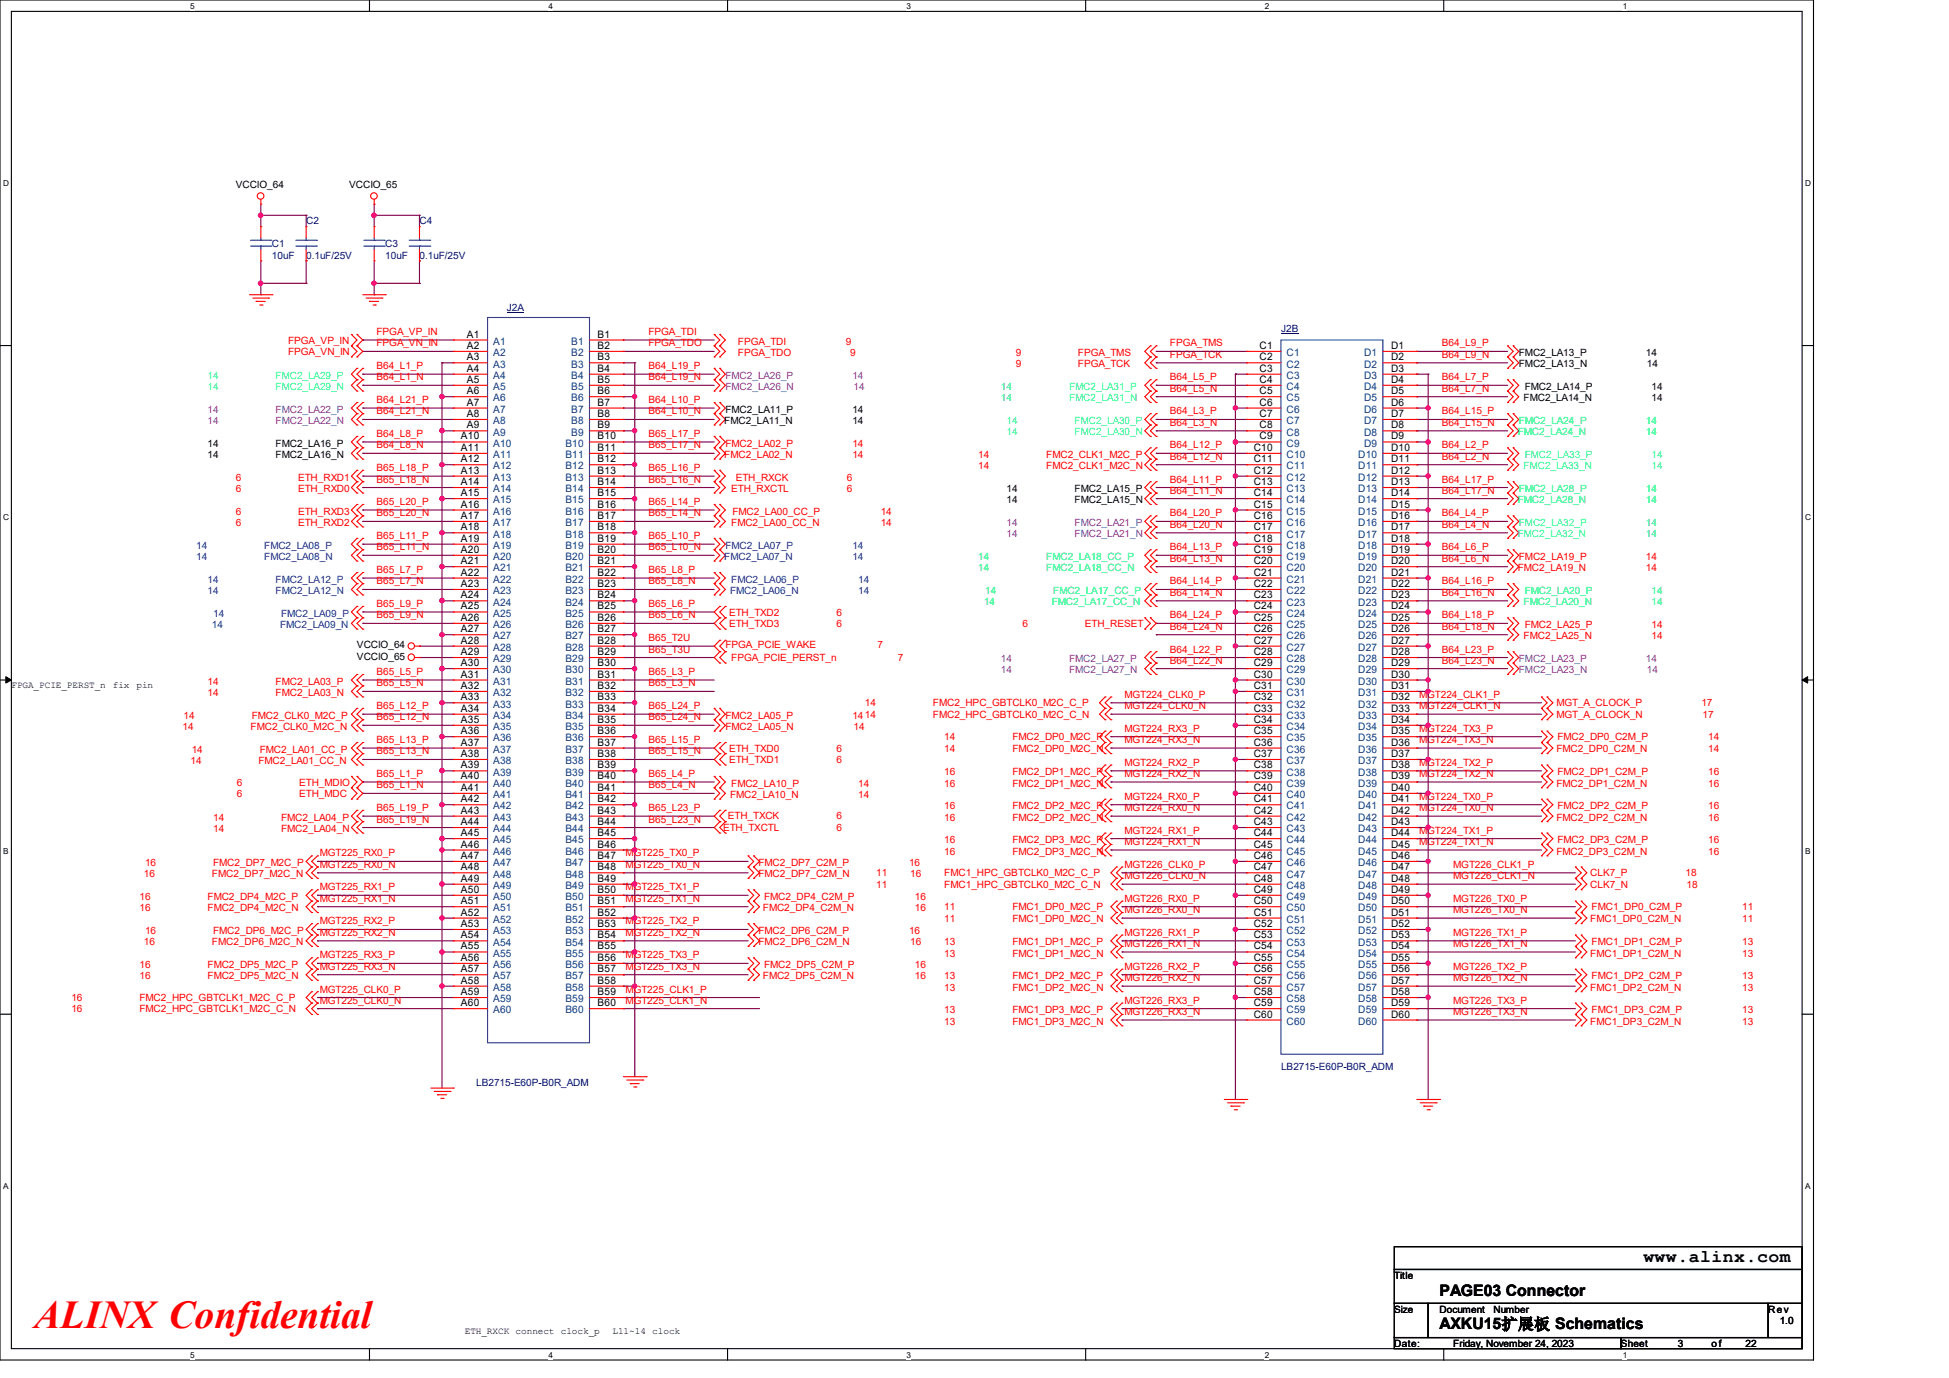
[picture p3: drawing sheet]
<svg xmlns="http://www.w3.org/2000/svg" width="297mm" height="210mm" viewBox="0 0 297 210" stroke-linecap="round" stroke-linejoin="round" font-family="sans-serif">
<defs><g id="words">
<text font-size="6" fill="#f00" x="5.2" y="202.3">ALINX Confidential</text>
<text font-size="2.8" x="250.4" y="192.3">www.alinx.com</text>
<g font-size="2.4">
<text x="219.4" y="197.4">PAGE03 Connector</text>
<text x="219.4" y="202.6">AXKU15扩展板 Schematics</text>
</g>
<g font-size="1.6">
<text x="71.1" y="51.4">A1</text>
<text x="71.1" y="53.2">A2</text>
<text x="91.1" y="51.4">B1</text>
<text x="91.1" y="53.2">B2</text>
<text x="192" y="53.2">C1</text>
<text x="212" y="53.2">D1</text>
<text x="71.1" y="54.9">A3</text>
<text x="71.1" y="56.6">A4</text>
<text x="71.1" y="58.3">A5</text>
<text x="91.1" y="54.9">B3</text>
<text x="91.1" y="56.6">B4</text>
<text x="91.1" y="58.3">B5</text>
<text x="192" y="54.9">C2</text>
<text x="192" y="56.6">C3</text>
<text x="192" y="58.3">C4</text>
<text x="212" y="54.9">D2</text>
<text x="212" y="56.6">D3</text>
<text x="212" y="58.3">D4</text>
<text x="71.1" y="60.1">A6</text>
<text x="71.1" y="61.8">A7</text>
<text x="71.1" y="63.5">A8</text>
<text x="71.1" y="65.3">A9</text>
<text x="91.1" y="60.1">B6</text>
<text x="91.1" y="61.8">B7</text>
<text x="91.1" y="63.5">B8</text>
<text x="91.1" y="65.3">B9</text>
<text x="192" y="60.1">C5</text>
<text x="192" y="61.8">C6</text>
<text x="192" y="63.5">C7</text>
<text x="192" y="65.3">C8</text>
<text x="212" y="60.1">D5</text>
<text x="212" y="61.8">D6</text>
<text x="212" y="63.5">D7</text>
<text x="212" y="65.3">D8</text>
<text x="70.2" y="67">A10</text>
<text x="70.2" y="68.7">A11</text>
<text x="70.2" y="70.4">A12</text>
<text x="91.1" y="67">B10</text>
<text x="91.1" y="68.7">B11</text>
<text x="91.1" y="70.4">B12</text>
<text x="191.1" y="68.7">C10</text>
<text x="191.1" y="70.4">C11</text>
<text x="192" y="67">C9</text>
<text x="212" y="67">D9</text>
<text x="212" y="68.7">D10</text>
<text x="212" y="70.4">D11</text>
<text x="70.2" y="72.2">A13</text>
<text x="70.2" y="73.9">A14</text>
<text x="70.2" y="75.6">A15</text>
<text x="70.2" y="77.3">A16</text>
<text x="91.1" y="72.2">B13</text>
<text x="91.1" y="73.9">B14</text>
<text x="91.1" y="75.6">B15</text>
<text x="91.1" y="77.3">B16</text>
<text x="191.1" y="72.2">C12</text>
<text x="191.1" y="73.9">C13</text>
<text x="191.1" y="75.6">C14</text>
<text x="191.1" y="77.3">C15</text>
<text x="212" y="72.2">D12</text>
<text x="212" y="73.9">D13</text>
<text x="212" y="75.6">D14</text>
<text x="212" y="77.3">D15</text>
<text x="70.2" y="79.1">A17</text>
<text x="70.2" y="80.8">A18</text>
<text x="70.2" y="82.6">A19</text>
<text x="91.1" y="79.1">B17</text>
<text x="91.1" y="80.8">B18</text>
<text x="91.1" y="82.6">B19</text>
<text x="191.1" y="79.1">C16</text>
<text x="191.1" y="80.8">C17</text>
<text x="191.1" y="82.6">C18</text>
<text x="212" y="79.1">D16</text>
<text x="212" y="80.8">D17</text>
<text x="212" y="82.6">D18</text>
<text x="70.2" y="84.2">A20</text>
<text x="70.2" y="86">A21</text>
<text x="70.2" y="87.7">A22</text>
<text x="70.2" y="89.5">A23</text>
<text x="91.1" y="84.2">B20</text>
<text x="91.1" y="86">B21</text>
<text x="91.1" y="87.7">B22</text>
<text x="91.1" y="89.5">B23</text>
<text x="191.1" y="84.2">C19</text>
<text x="191.1" y="86">C20</text>
<text x="191.1" y="87.7">C21</text>
<text x="191.1" y="89.5">C22</text>
<text x="212" y="84.2">D19</text>
<text x="212" y="86">D20</text>
<text x="212" y="87.7">D21</text>
<text x="212" y="89.5">D22</text>
<text x="70.2" y="91.2">A24</text>
<text x="70.2" y="92.9">A25</text>
<text x="70.2" y="94.6">A26</text>
<text x="91.1" y="91.2">B24</text>
<text x="91.1" y="92.9">B25</text>
<text x="91.1" y="94.6">B26</text>
<text x="191.1" y="91.2">C23</text>
<text x="191.1" y="92.9">C24</text>
<text x="191.1" y="94.6">C25</text>
<text x="212" y="91.2">D23</text>
<text x="212" y="92.9">D24</text>
<text x="212" y="94.6">D25</text>
<text x="70.2" y="96.4">A27</text>
<text x="70.2" y="98.1">A28</text>
<text x="70.2" y="99.8">A29</text>
<text x="70.2" y="101.5">A30</text>
<text x="91.1" y="96.4">B27</text>
<text x="91.1" y="98.1">B28</text>
<text x="91.1" y="99.8">B29</text>
<text x="91.1" y="101.5">B30</text>
<text x="191.1" y="96.4">C26</text>
<text x="191.1" y="98.1">C27</text>
<text x="191.1" y="99.8">C28</text>
<text x="191.1" y="101.5">C29</text>
<text x="212" y="96.4">D26</text>
<text x="212" y="98.1">D27</text>
<text x="212" y="99.8">D28</text>
<text x="212" y="101.5">D29</text>
<text x="70.2" y="103.3">A31</text>
<text x="70.2" y="105">A32</text>
<text x="70.2" y="106.7">A33</text>
<text x="91.1" y="103.3">B31</text>
<text x="91.1" y="105">B32</text>
<text x="91.1" y="106.7">B33</text>
<text x="191.1" y="103.3">C30</text>
<text x="191.1" y="105">C31</text>
<text x="191.1" y="106.7">C32</text>
<text x="212" y="103.3">D30</text>
<text x="212" y="105">D31</text>
<text x="212" y="106.7">D32</text>
<text x="70.2" y="108.5">A34</text>
<text x="70.2" y="110.2">A35</text>
<text x="70.2" y="111.9">A36</text>
<text x="70.2" y="113.6">A37</text>
<text x="91.1" y="108.5">B34</text>
<text x="91.1" y="110.2">B35</text>
<text x="91.1" y="111.9">B36</text>
<text x="91.1" y="113.6">B37</text>
<text x="191.1" y="108.5">C33</text>
<text x="191.1" y="110.2">C34</text>
<text x="191.1" y="111.9">C35</text>
<text x="191.1" y="113.6">C36</text>
<text x="212" y="108.5">D33</text>
<text x="212" y="110.2">D34</text>
<text x="212" y="111.9">D35</text>
<text x="212" y="113.6">D36</text>
<text x="70.2" y="115.4">A38</text>
<text x="70.2" y="117.1">A39</text>
<text x="70.2" y="118.8">A40</text>
<text x="91.1" y="115.4">B38</text>
<text x="91.1" y="117.1">B39</text>
<text x="91.1" y="118.8">B40</text>
<text x="191.1" y="115.4">C37</text>
<text x="191.1" y="117.1">C38</text>
<text x="191.1" y="118.8">C39</text>
<text x="212" y="115.4">D37</text>
<text x="212" y="117.1">D38</text>
<text x="212" y="118.8">D39</text>
<text x="70.2" y="120.5">A41</text>
<text x="70.2" y="122.3">A42</text>
<text x="70.2" y="124">A43</text>
<text x="70.2" y="125.7">A44</text>
<text x="91.1" y="120.5">B41</text>
<text x="91.1" y="122.3">B42</text>
<text x="91.1" y="124">B43</text>
<text x="91.1" y="125.7">B44</text>
<text x="191.1" y="120.5">C40</text>
<text x="191.1" y="122.3">C41</text>
<text x="191.1" y="124">C42</text>
<text x="191.1" y="125.7">C43</text>
<text x="212" y="120.5">D40</text>
<text x="212" y="122.3">D41</text>
<text x="212" y="124">D42</text>
<text x="212" y="125.7">D43</text>
<text x="70.2" y="127.4">A45</text>
<text x="70.2" y="129.2">A46</text>
<text x="70.2" y="130.9">A47</text>
<text x="91.1" y="127.4">B45</text>
<text x="91.1" y="129.2">B46</text>
<text x="91.1" y="130.9">B47</text>
<text x="191.1" y="127.4">C44</text>
<text x="191.1" y="129.2">C45</text>
<text x="191.1" y="130.9">C46</text>
<text x="212" y="127.4">D44</text>
<text x="212" y="129.2">D45</text>
<text x="212" y="130.9">D46</text>
<text x="70.2" y="132.6">A48</text>
<text x="70.2" y="134.4">A49</text>
<text x="70.2" y="136.1">A50</text>
<text x="70.2" y="137.8">A51</text>
<text x="91.1" y="132.6">B48</text>
<text x="91.1" y="134.4">B49</text>
<text x="91.1" y="136.1">B50</text>
<text x="91.1" y="137.8">B51</text>
<text x="191.1" y="132.6">C47</text>
<text x="191.1" y="134.4">C48</text>
<text x="191.1" y="136.1">C49</text>
<text x="191.1" y="137.8">C50</text>
<text x="212" y="132.6">D47</text>
<text x="212" y="134.4">D48</text>
<text x="212" y="136.1">D49</text>
<text x="212" y="137.8">D50</text>
<text x="70.2" y="139.5">A52</text>
<text x="70.2" y="141.3">A53</text>
<text x="70.2" y="143">A54</text>
<text x="91.1" y="139.5">B52</text>
<text x="91.1" y="141.3">B53</text>
<text x="91.1" y="143">B54</text>
<text x="191.1" y="139.5">C51</text>
<text x="191.1" y="141.3">C52</text>
<text x="191.1" y="143">C53</text>
<text x="212" y="139.5">D51</text>
<text x="212" y="141.3">D52</text>
<text x="212" y="143">D53</text>
<text x="70.2" y="144.7">A55</text>
<text x="70.2" y="146.4">A56</text>
<text x="70.2" y="148.2">A57</text>
<text x="70.2" y="149.9">A58</text>
<text x="91.1" y="144.7">B55</text>
<text x="91.1" y="146.4">B56</text>
<text x="91.1" y="148.2">B57</text>
<text x="91.1" y="149.9">B58</text>
<text x="191.1" y="144.7">C54</text>
<text x="191.1" y="146.4">C55</text>
<text x="191.1" y="148.2">C56</text>
<text x="191.1" y="149.9">C57</text>
<text x="212" y="144.7">D54</text>
<text x="212" y="146.4">D55</text>
<text x="212" y="148.2">D56</text>
<text x="212" y="149.9">D57</text>
<text x="70.2" y="151.6">A59</text>
<text x="70.2" y="153.3">A60</text>
<text x="91.1" y="151.6">B59</text>
<text x="91.1" y="153.3">B60</text>
<text x="191.1" y="151.6">C58</text>
<text x="191.1" y="153.3">C59</text>
<text x="191.1" y="155.1">C60</text>
<text x="212" y="151.6">D58</text>
<text x="212" y="153.3">D59</text>
<text x="212" y="155.1">D60</text>
</g>
<g font-size="1.6" fill="#004080">
<text x="75.1" y="52.5">A1</text>
<text x="87" y="52.5">B1</text>
<text x="75.1" y="54.3">A2</text>
<text x="75.1" y="56">A3</text>
<text x="75.1" y="57.7">A4</text>
<text x="75.1" y="59.4">A5</text>
<text x="87" y="54.3">B2</text>
<text x="87" y="56">B3</text>
<text x="87" y="57.7">B4</text>
<text x="87" y="59.4">B5</text>
<text x="196.1" y="54.3">C1</text>
<text x="196.1" y="56">C2</text>
<text x="196.1" y="57.7">C3</text>
<text x="196.1" y="59.4">C4</text>
<text x="207.9" y="54.3">D1</text>
<text x="207.9" y="56">D2</text>
<text x="207.9" y="57.7">D3</text>
<text x="207.9" y="59.4">D4</text>
<text x="75.1" y="61.2">A6</text>
<text x="75.1" y="62.9">A7</text>
<text x="75.1" y="64.6">A8</text>
<text x="87" y="61.2">B6</text>
<text x="87" y="62.9">B7</text>
<text x="87" y="64.6">B8</text>
<text x="196.1" y="61.2">C5</text>
<text x="196.1" y="62.9">C6</text>
<text x="196.1" y="64.6">C7</text>
<text x="207.9" y="61.2">D5</text>
<text x="207.9" y="62.9">D6</text>
<text x="207.9" y="64.6">D7</text>
<text x="75.1" y="66.4">A9</text>
<text x="75.1" y="68.1">A10</text>
<text x="75.1" y="69.8">A11</text>
<text x="75.1" y="71.5">A12</text>
<text x="86.2" y="68.1">B10</text>
<text x="86.2" y="69.8">B11</text>
<text x="86.2" y="71.5">B12</text>
<text x="87" y="66.4">B9</text>
<text x="196.1" y="66.4">C8</text>
<text x="196.1" y="68.1">C9</text>
<text x="196.1" y="69.8">C10</text>
<text x="196.1" y="71.5">C11</text>
<text x="207" y="69.8">D10</text>
<text x="207" y="71.5">D11</text>
<text x="207.9" y="66.4">D8</text>
<text x="207.9" y="68.1">D9</text>
<text x="75.1" y="73.3">A13</text>
<text x="75.1" y="75">A14</text>
<text x="75.1" y="76.7">A15</text>
<text x="86.2" y="73.3">B13</text>
<text x="86.2" y="75">B14</text>
<text x="86.2" y="76.7">B15</text>
<text x="196.1" y="73.3">C12</text>
<text x="196.1" y="75">C13</text>
<text x="196.1" y="76.7">C14</text>
<text x="207" y="73.3">D12</text>
<text x="207" y="75">D13</text>
<text x="207" y="76.7">D14</text>
<text x="75.1" y="78.4">A16</text>
<text x="75.1" y="80.2">A17</text>
<text x="75.1" y="81.9">A18</text>
<text x="75.1" y="83.7">A19</text>
<text x="86.2" y="78.4">B16</text>
<text x="86.2" y="80.2">B17</text>
<text x="86.2" y="81.9">B18</text>
<text x="86.2" y="83.7">B19</text>
<text x="196.1" y="78.4">C15</text>
<text x="196.1" y="80.2">C16</text>
<text x="196.1" y="81.9">C17</text>
<text x="196.1" y="83.7">C18</text>
<text x="207" y="78.4">D15</text>
<text x="207" y="80.2">D16</text>
<text x="207" y="81.9">D17</text>
<text x="207" y="83.7">D18</text>
<text x="75.1" y="85.3">A20</text>
<text x="75.1" y="87.1">A21</text>
<text x="75.1" y="88.8">A22</text>
<text x="86.2" y="85.3">B20</text>
<text x="86.2" y="87.1">B21</text>
<text x="86.2" y="88.8">B22</text>
<text x="196.1" y="85.3">C19</text>
<text x="196.1" y="87.1">C20</text>
<text x="196.1" y="88.8">C21</text>
<text x="207" y="85.3">D19</text>
<text x="207" y="87.1">D20</text>
<text x="207" y="88.8">D21</text>
<text x="75.1" y="90.6">A23</text>
<text x="75.1" y="92.3">A24</text>
<text x="75.1" y="94">A25</text>
<text x="75.1" y="95.7">A26</text>
<text x="86.2" y="90.6">B23</text>
<text x="86.2" y="92.3">B24</text>
<text x="86.2" y="94">B25</text>
<text x="86.2" y="95.7">B26</text>
<text x="196.1" y="90.6">C22</text>
<text x="196.1" y="92.3">C23</text>
<text x="196.1" y="94">C24</text>
<text x="196.1" y="95.7">C25</text>
<text x="207" y="90.6">D22</text>
<text x="207" y="92.3">D23</text>
<text x="207" y="94">D24</text>
<text x="207" y="95.7">D25</text>
<text x="75.1" y="97.5">A27</text>
<text x="75.1" y="99.2">A28</text>
<text x="75.1" y="100.9">A29</text>
<text x="86.2" y="97.5">B27</text>
<text x="86.2" y="99.2">B28</text>
<text x="86.2" y="100.9">B29</text>
<text x="196.1" y="97.5">C26</text>
<text x="196.1" y="99.2">C27</text>
<text x="196.1" y="100.9">C28</text>
<text x="207" y="97.5">D26</text>
<text x="207" y="99.2">D27</text>
<text x="207" y="100.9">D28</text>
<text x="75.1" y="102.6">A30</text>
<text x="75.1" y="104.4">A31</text>
<text x="75.1" y="106.1">A32</text>
<text x="75.1" y="107.8">A33</text>
<text x="86.2" y="102.6">B30</text>
<text x="86.2" y="104.4">B31</text>
<text x="86.2" y="106.1">B32</text>
<text x="86.2" y="107.8">B33</text>
<text x="196.1" y="102.6">C29</text>
<text x="196.1" y="104.4">C30</text>
<text x="196.1" y="106.1">C31</text>
<text x="196.1" y="107.8">C32</text>
<text x="207" y="102.6">D29</text>
<text x="207" y="104.4">D30</text>
<text x="207" y="106.1">D31</text>
<text x="207" y="107.8">D32</text>
<text x="75.1" y="109.6">A34</text>
<text x="75.1" y="111.3">A35</text>
<text x="75.1" y="113">A36</text>
<text x="86.2" y="109.6">B34</text>
<text x="86.2" y="111.3">B35</text>
<text x="86.2" y="113">B36</text>
<text x="196.1" y="109.6">C33</text>
<text x="196.1" y="111.3">C34</text>
<text x="196.1" y="113">C35</text>
<text x="207" y="109.6">D33</text>
<text x="207" y="111.3">D34</text>
<text x="207" y="113">D35</text>
<text x="75.1" y="114.7">A37</text>
<text x="75.1" y="116.5">A38</text>
<text x="75.1" y="118.2">A39</text>
<text x="75.1" y="119.9">A40</text>
<text x="86.2" y="114.7">B37</text>
<text x="86.2" y="116.5">B38</text>
<text x="86.2" y="118.2">B39</text>
<text x="86.2" y="119.9">B40</text>
<text x="196.1" y="114.7">C36</text>
<text x="196.1" y="116.5">C37</text>
<text x="196.1" y="118.2">C38</text>
<text x="196.1" y="119.9">C39</text>
<text x="207" y="114.7">D36</text>
<text x="207" y="116.5">D37</text>
<text x="207" y="118.2">D38</text>
<text x="207" y="119.9">D39</text>
<text x="75.1" y="121.6">A41</text>
<text x="75.1" y="123.4">A42</text>
<text x="75.1" y="125.1">A43</text>
<text x="86.2" y="121.6">B41</text>
<text x="86.2" y="123.4">B42</text>
<text x="86.2" y="125.1">B43</text>
<text x="196.1" y="121.6">C40</text>
<text x="196.1" y="123.4">C41</text>
<text x="196.1" y="125.1">C42</text>
<text x="207" y="121.6">D40</text>
<text x="207" y="123.4">D41</text>
<text x="207" y="125.1">D42</text>
<text x="75.1" y="126.8">A44</text>
<text x="75.1" y="128.5">A45</text>
<text x="75.1" y="130.3">A46</text>
<text x="75.1" y="132">A47</text>
<text x="86.2" y="126.8">B44</text>
<text x="86.2" y="128.5">B45</text>
<text x="86.2" y="130.3">B46</text>
<text x="86.2" y="132">B47</text>
<text x="196.1" y="126.8">C43</text>
<text x="196.1" y="128.5">C44</text>
<text x="196.1" y="130.3">C45</text>
<text x="196.1" y="132">C46</text>
<text x="207" y="126.8">D43</text>
<text x="207" y="128.5">D44</text>
<text x="207" y="130.3">D45</text>
<text x="207" y="132">D46</text>
<text x="75.1" y="133.7">A48</text>
<text x="75.1" y="135.5">A49</text>
<text x="75.1" y="137.2">A50</text>
<text x="86.2" y="133.7">B48</text>
<text x="86.2" y="135.5">B49</text>
<text x="86.2" y="137.2">B50</text>
<text x="196.1" y="133.7">C47</text>
<text x="196.1" y="135.5">C48</text>
<text x="196.1" y="137.2">C49</text>
<text x="207" y="133.7">D47</text>
<text x="207" y="135.5">D48</text>
<text x="207" y="137.2">D49</text>
<text x="75.1" y="138.9">A51</text>
<text x="75.1" y="140.6">A52</text>
<text x="75.1" y="142.4">A53</text>
<text x="86.2" y="138.9">B51</text>
<text x="86.2" y="140.6">B52</text>
<text x="86.2" y="142.4">B53</text>
<text x="196.1" y="138.9">C50</text>
<text x="196.1" y="140.6">C51</text>
<text x="196.1" y="142.4">C52</text>
<text x="207" y="138.9">D50</text>
<text x="207" y="140.6">D51</text>
<text x="207" y="142.4">D52</text>
<text x="75.1" y="144.1">A54</text>
<text x="75.1" y="145.8">A55</text>
<text x="75.1" y="147.5">A56</text>
<text x="75.1" y="149.3">A57</text>
<text x="86.2" y="144.1">B54</text>
<text x="86.2" y="145.8">B55</text>
<text x="86.2" y="147.5">B56</text>
<text x="86.2" y="149.3">B57</text>
<text x="196.1" y="144.1">C53</text>
<text x="196.1" y="145.8">C54</text>
<text x="196.1" y="147.5">C55</text>
<text x="196.1" y="149.3">C56</text>
<text x="207" y="144.1">D53</text>
<text x="207" y="145.8">D54</text>
<text x="207" y="147.5">D55</text>
<text x="207" y="149.3">D56</text>
<text x="75.1" y="151">A58</text>
<text x="75.1" y="152.7">A59</text>
<text x="75.1" y="154.4">A60</text>
<text x="86.2" y="151">B58</text>
<text x="86.2" y="152.7">B59</text>
<text x="86.2" y="154.4">B60</text>
<text x="196.1" y="151">C57</text>
<text x="196.1" y="152.7">C58</text>
<text x="196.1" y="154.4">C59</text>
<text x="207" y="151">D57</text>
<text x="207" y="152.7">D58</text>
<text x="207" y="154.4">D59</text>
<text x="196.1" y="156.2">C60</text>
<text x="207" y="156.2">D60</text>
</g>
<g font-size="1.5">
<text x="35.9" y="28.7">VCCIO_64</text>
<text x="53.2" y="28.7">VCCIO_65</text>
<text x="231.5" y="54.3">FMC2_LA13_P</text>
<text x="231.5" y="56">FMC2_LA13_N</text>
<text x="232.3" y="59.4">FMC2_LA14_P</text>
<text x="250.8" y="54.3">14</text>
<text x="251" y="56">14</text>
<text x="251.7" y="59.4">14</text>
<text x="110.4" y="64.6">FMC2_LA11_N</text>
<text x="110.5" y="62.9">FMC2_LA11_P</text>
<text x="129.9" y="62.9">14</text>
<text x="129.9" y="64.6">14</text>
<text x="232.2" y="61.2">FMC2_LA14_N</text>
<text x="251.7" y="61.2">14</text>
<text x="31.6" y="68.1">14</text>
<text x="31.6" y="69.8">14</text>
<text x="42" y="68.1">FMC2_LA16_P</text>
<text x="42" y="69.8">FMC2_LA16_N</text>
<text x="153.4" y="75">14</text>
<text x="153.4" y="76.7">14</text>
<text x="163.8" y="75">FMC2_LA15_P</text>
<text x="163.8" y="76.7">FMC2_LA15_N</text>
<text x="54.4" y="98.8">VCCIO_64</text>
<text x="54.4" y="100.5">VCCIO_65</text>
<text x="212.5" y="194.9">Title</text>
<text x="212.5" y="200">Size</text>
<text x="219.4" y="200">Document</text>
<text x="227.6" y="200">Number</text>
<text x="269.4" y="200">Rev</text>
<text x="271.2" y="201.8">1.0</text>
<text x="212.5" y="205.2">Date:</text>
<text x="221.5" y="205.2">Friday, November 24, 2023</text>
<text x="247" y="205.2">Sheet</text>
<text x="255.7" y="205.2">3</text>
<text x="260.8" y="205.2">of</text>
<text x="266" y="205.2">22</text>
</g>
<g font-size="1.5" fill="#000080">
<text x="46.7" y="34.2">C2</text>
<text x="63.9" y="34.2">C4</text>
<text x="41.4" y="37.7">C1</text>
<text x="41.4" y="39.4">10uF</text>
<text x="46.7" y="39.4">0.1uF/25V</text>
<text x="58.7" y="37.7">C3</text>
<text x="58.7" y="39.4">10uF</text>
<text x="63.9" y="39.4">0.1uF/25V</text>
<text x="77.2" y="47.3">J2A</text>
<text x="195.2" y="50.6">J2B</text>
<text x="72.6" y="165.5">LB2715-E60P-B0R_ADM</text>
<text x="195.2" y="163.1">LB2715-E60P-B0R_ADM</text>
</g>
<g font-size="1.5" fill="#f00">
<text x="43.9" y="52.4">FPGA_VP_IN</text>
<text x="57.4" y="51.1">FPGA_VP_IN</text>
<text x="57.4" y="52.8">FPGA_VN_IN</text>
<text x="98.8" y="51.1">FPGA_TDI</text>
<text x="98.8" y="52.8">FPGA_TDO</text>
<text x="112.4" y="52.5">FPGA_TDI</text>
<text x="128.9" y="52.5">9</text>
<text x="178.3" y="52.8">FPGA_TMS</text>
<text x="219.7" y="52.8">B64_L9_P</text>
<text x="43.9" y="54.1">FPGA_VN_IN</text>
<text x="57.4" y="56.3">B64_L1_P</text>
<text x="57.4" y="58">B64_L1_N</text>
<text x="98.8" y="56.3">B64_L19_P</text>
<text x="98.8" y="58">B64_L19_N</text>
<text x="112.4" y="54.3">FPGA_TDO</text>
<text x="129.5" y="54.3">9</text>
<text x="154.8" y="54.3">9</text>
<text x="154.8" y="56">9</text>
<text x="164.3" y="54.3">FPGA_TMS</text>
<text x="164.3" y="56">FPGA_TCK</text>
<text x="178.3" y="54.5">FPGA_TCK</text>
<text x="178.3" y="58">B64_L5_P</text>
<text x="178.3" y="59.7">B64_L5_N</text>
<text x="219.7" y="58">B64_L7_P</text>
<text x="219.7" y="59.7">B64_L7_N</text>
<text x="219.7" y="54.5">B64_L9_N</text>
<text x="57.4" y="61.4">B64_L21_P</text>
<text x="57.4" y="63.2">B64_L21_N</text>
<text x="98.8" y="61.4">B64_L10_P</text>
<text x="98.8" y="63.2">B64_L10_N</text>
<text x="178.3" y="63.2">B64_L3_P</text>
<text x="178.3" y="64.9">B64_L3_N</text>
<text x="219.7" y="63.2">B64_L15_P</text>
<text x="219.7" y="64.9">B64_L15_N</text>
<text x="57.4" y="71.8">B65_L18_P</text>
<text x="57.4" y="66.6">B64_L8_P</text>
<text x="57.4" y="68.3">B64_L8_N</text>
<text x="98.8" y="71.8">B65_L16_P</text>
<text x="98.8" y="66.6">B65_L17_P</text>
<text x="98.8" y="68.3">B65_L17_N</text>
<text x="110.4" y="69.8">FMC2_LA02_N</text>
<text x="110.5" y="68.1">FMC2_LA02_P</text>
<text x="129.9" y="68.1">14</text>
<text x="129.9" y="69.8">14</text>
<text x="149.1" y="69.8">14</text>
<text x="149.1" y="71.5">14</text>
<text x="159.4" y="69.8">FMC2_CLK1_M2C_P</text>
<text x="159.4" y="71.5">FMC2_CLK1_M2C_N</text>
<text x="178.3" y="68.3">B64_L12_P</text>
<text x="178.3" y="70.1">B64_L12_N</text>
<text x="219.7" y="68.3">B64_L2_P</text>
<text x="219.7" y="70.1">B64_L2_N</text>
<text x="35.9" y="75">6</text>
<text x="35.9" y="73.2">6</text>
<text x="45.4" y="75">ETH_RXD0</text>
<text x="45.4" y="73.2">ETH_RXD1</text>
<text x="57.4" y="73.5">B65_L18_N</text>
<text x="57.4" y="77">B65_L20_P</text>
<text x="98.8" y="77">B65_L14_P</text>
<text x="98.8" y="73.5">B65_L16_N</text>
<text x="111.4" y="75">ETH_RXCTL</text>
<text x="112.1" y="73.2">ETH_RXCK</text>
<text x="129" y="75">6</text>
<text x="129" y="73.2">6</text>
<text x="178.3" y="73.5">B64_L11_P</text>
<text x="178.3" y="75.2">B64_L11_N</text>
<text x="219.7" y="73.5">B64_L17_P</text>
<text x="219.7" y="75.2">B64_L17_N</text>
<text x="35.9" y="78.4">6</text>
<text x="35.9" y="80.2">6</text>
<text x="45.4" y="78.4">ETH_RXD3</text>
<text x="45.4" y="80.2">ETH_RXD2</text>
<text x="57.4" y="82.2">B65_L11_P</text>
<text x="57.4" y="83.9">B65_L11_N</text>
<text x="57.4" y="78.7">B65_L20_N</text>
<text x="98.8" y="82.2">B65_L10_P</text>
<text x="98.8" y="83.9">B65_L10_N</text>
<text x="98.8" y="78.7">B65_L14_N</text>
<text x="111.4" y="80.2">FMC2_LA00_CC_N</text>
<text x="111.6" y="78.4">FMC2_LA00_CC_P</text>
<text x="134.2" y="78.4">14</text>
<text x="134.2" y="80.2">14</text>
<text x="178.3" y="83.9">B64_L13_P</text>
<text x="178.3" y="78.7">B64_L20_P</text>
<text x="178.3" y="80.4">B64_L20_N</text>
<text x="219.7" y="78.7">B64_L4_P</text>
<text x="219.7" y="83.9">B64_L6_P</text>
<text x="219.7" y="80.4">B64_L4_N</text>
<text x="57.4" y="87.3">B65_L7_P</text>
<text x="57.4" y="89.1">B65_L7_N</text>
<text x="98.8" y="87.3">B65_L8_P</text>
<text x="98.8" y="89.1">B65_L8_N</text>
<text x="178.3" y="89.1">B64_L14_P</text>
<text x="178.3" y="85.6">B64_L13_N</text>
<text x="219.7" y="85.6">B64_L6_N</text>
<text x="219.7" y="89.1">B64_L16_P</text>
<text x="231.3" y="87.1">FMC2_LA19_N</text>
<text x="231.5" y="85.3">FMC2_LA19_P</text>
<text x="250.8" y="85.3">14</text>
<text x="250.8" y="87.1">14</text>
<text x="57.4" y="92.5">B65_L9_P</text>
<text x="57.4" y="94.2">B65_L9_N</text>
<text x="98.8" y="92.5">B65_L6_P</text>
<text x="98.8" y="94.2">B65_L6_N</text>
<text x="111.1" y="95.5">ETH_TXD3</text>
<text x="111.1" y="93.8">ETH_TXD2</text>
<text x="127.5" y="95.5">6</text>
<text x="127.5" y="93.8">6</text>
<text x="155.8" y="95.5">6</text>
<text x="165.3" y="95.5">ETH_RESET</text>
<text x="178.3" y="90.8">B64_L14_N</text>
<text x="178.3" y="94.2">B64_L24_P</text>
<text x="178.3" y="96">B64_L24_N</text>
<text x="219.7" y="94.2">B64_L18_P</text>
<text x="219.7" y="90.8">B64_L16_N</text>
<text x="219.7" y="96">B64_L18_N</text>
<text x="232.3" y="95.7">FMC2_LA25_P</text>
<text x="251.7" y="95.7">14</text>
<text x="98.8" y="99.4">B65_T3U</text>
<text x="98.8" y="97.7">B65_T2U</text>
<text x="110.5" y="98.8">FPGA_PCIE_WAKE</text>
<text x="111.4" y="100.7">FPGA_PCIE_PERST_n</text>
<text x="133.7" y="98.8">7</text>
<text x="136.8" y="100.7">7</text>
<text x="178.3" y="99.4">B64_L22_P</text>
<text x="178.3" y="101.1">B64_L22_N</text>
<text x="219.7" y="99.4">B64_L23_P</text>
<text x="219.7" y="101.1">B64_L23_N</text>
<text x="232.2" y="97.5">FMC2_LA25_N</text>
<text x="251.7" y="97.5">14</text>
<text x="31.6" y="104.4">14</text>
<text x="31.6" y="106.1">14</text>
<text x="42" y="104.4">FMC2_LA03_P</text>
<text x="42" y="106.1">FMC2_LA03_N</text>
<text x="57.4" y="102.9">B65_L5_P</text>
<text x="57.4" y="104.6">B65_L5_N</text>
<text x="98.8" y="102.9">B65_L3_P</text>
<text x="98.8" y="104.6">B65_L3_N</text>
<text x="131.8" y="107.6">14</text>
<text x="142.2" y="107.6">FMC2_HPC_GBTCLK0_M2C_C_P</text>
<text x="171.3" y="106.3">MGT224_CLK0_P</text>
<text x="216.3" y="106.3">MGT224_CLK1_P</text>
<text x="237.2" y="107.6">MGT_A_CLOCK_P</text>
<text x="259.3" y="107.6">17</text>
<text x="27.8" y="111.3">14</text>
<text x="28" y="109.5">14</text>
<text x="38.2" y="111.3">FMC2_CLK0_M2C_N</text>
<text x="38.4" y="109.5">FMC2_CLK0_M2C_P</text>
<text x="57.4" y="108.1">B65_L12_P</text>
<text x="57.4" y="109.8">B65_L12_N</text>
<text x="57.4" y="113.2">B65_L13_P</text>
<text x="98.8" y="108.1">B65_L24_P</text>
<text x="98.8" y="109.8">B65_L24_N</text>
<text x="98.8" y="113.2">B65_L15_P</text>
<text x="110.5" y="109.5">FMC2_LA05_P</text>
<text x="110.5" y="111.3">FMC2_LA05_N</text>
<text x="129.9" y="109.5">1414</text>
<text x="130.1" y="111.3">14</text>
<text x="142.2" y="109.3">FMC2_HPC_GBTCLK0_M2C_C_N</text>
<text x="143.9" y="112.8">14</text>
<text x="154.3" y="112.8">FMC2_DP0_M2C_P</text>
<text x="171.3" y="108.1">MGT224_CLK0_N</text>
<text x="171.3" y="111.5">MGT224_RX3_P</text>
<text x="171.3" y="113.2">MGT224_RX3_N</text>
<text x="216.3" y="108.1">MGT224_CLK1_N</text>
<text x="216.3" y="113.2">MGT224_TX3_N</text>
<text x="216.3" y="111.5">MGT224_TX3_P</text>
<text x="237.2" y="109.3">MGT_A_CLOCK_N</text>
<text x="237.3" y="112.8">FMC2_DP0_C2M_P</text>
<text x="259.4" y="109.3">17</text>
<text x="260.3" y="112.8">14</text>
<text x="29" y="116.4">14</text>
<text x="29.2" y="114.7">14</text>
<text x="36.1" y="119.7">6</text>
<text x="39.4" y="116.4">FMC2_LA01_CC_N</text>
<text x="39.6" y="114.7">FMC2_LA01_CC_P</text>
<text x="45.6" y="119.7">ETH_MDIO</text>
<text x="57.4" y="118.4">B65_L1_P</text>
<text x="57.4" y="115">B65_L13_N</text>
<text x="98.8" y="118.4">B65_L4_P</text>
<text x="98.8" y="115">B65_L15_N</text>
<text x="111.1" y="116.2">ETH_TXD1</text>
<text x="111.1" y="114.6">ETH_TXD0</text>
<text x="111.4" y="119.9">FMC2_LA10_P</text>
<text x="127.5" y="116.2">6</text>
<text x="127.5" y="114.6">6</text>
<text x="130.8" y="119.9">14</text>
<text x="143.9" y="118.2">16</text>
<text x="143.9" y="119.9">16</text>
<text x="143.9" y="114.6">14</text>
<text x="154.3" y="118.2">FMC2_DP1_M2C_P</text>
<text x="154.3" y="119.9">FMC2_DP1_M2C_N</text>
<text x="154.3" y="114.6">FMC2_DP0_M2C_N</text>
<text x="171.3" y="116.7">MGT224_RX2_P</text>
<text x="171.3" y="118.4">MGT224_RX2_N</text>
<text x="216.3" y="116.7">MGT224_TX2_P</text>
<text x="216.3" y="118.4">MGT224_TX2_N</text>
<text x="237.2" y="119.9">FMC2_DP1_C2M_N</text>
<text x="237.2" y="114.6">FMC2_DP0_C2M_N</text>
<text x="237.3" y="118.2">FMC2_DP1_C2M_P</text>
<text x="260.3" y="118.2">16</text>
<text x="260.3" y="119.9">16</text>
<text x="260.3" y="114.6">14</text>
<text x="32.5" y="125.1">14</text>
<text x="36.1" y="121.5">6</text>
<text x="42.8" y="125.1">FMC2_LA04_P</text>
<text x="45.6" y="121.5">ETH_MDC</text>
<text x="57.4" y="120.1">B65_L1_N</text>
<text x="57.4" y="123.6">B65_L19_P</text>
<text x="57.4" y="125.3">B65_L19_N</text>
<text x="98.8" y="120.1">B65_L4_N</text>
<text x="98.8" y="123.6">B65_L23_P</text>
<text x="98.8" y="125.3">B65_L23_N</text>
<text x="110.9" y="124.9">ETH_TXCK</text>
<text x="111.3" y="121.6">FMC2_LA10_N</text>
<text x="127.5" y="124.9">6</text>
<text x="130.8" y="121.6">14</text>
<text x="143.9" y="123.4">16</text>
<text x="143.9" y="125.1">16</text>
<text x="154.3" y="123.4">FMC2_DP2_M2C_P</text>
<text x="154.3" y="125.1">FMC2_DP2_M2C_N</text>
<text x="171.3" y="123.6">MGT224_RX0_N</text>
<text x="171.3" y="121.9">MGT224_RX0_P</text>
<text x="216.3" y="123.6">MGT224_TX0_N</text>
<text x="216.3" y="121.9">MGT224_TX0_P</text>
<text x="237.2" y="125.1">FMC2_DP2_C2M_N</text>
<text x="237.3" y="123.4">FMC2_DP2_C2M_P</text>
<text x="260.3" y="123.4">16</text>
<text x="260.3" y="125.1">16</text>
<text x="22.1" y="132">16</text>
<text x="32.5" y="126.8">14</text>
<text x="32.5" y="132">FMC2_DP7_M2C_P</text>
<text x="42.8" y="126.8">FMC2_LA04_N</text>
<text x="48.7" y="130.5">MGT225_RX0_P</text>
<text x="95.3" y="130.5">MGT225_TX0_P</text>
<text x="110.2" y="126.6">ETH_TXCTL</text>
<text x="115.6" y="132">FMC2_DP7_C2M_P</text>
<text x="127.5" y="126.6">6</text>
<text x="138.5" y="132">16</text>
<text x="143.9" y="128.5">16</text>
<text x="143.9" y="130.3">16</text>
<text x="154.3" y="128.5">FMC2_DP3_M2C_P</text>
<text x="154.3" y="130.3">FMC2_DP3_M2C_N</text>
<text x="171.3" y="128.8">MGT224_RX1_N</text>
<text x="171.3" y="127">MGT224_RX1_P</text>
<text x="216.3" y="128.8">MGT224_TX1_N</text>
<text x="216.3" y="127">MGT224_TX1_P</text>
<text x="237.2" y="130.3">FMC2_DP3_C2M_N</text>
<text x="237.3" y="128.5">FMC2_DP3_C2M_P</text>
<text x="260.3" y="128.5">16</text>
<text x="260.3" y="130.3">16</text>
<text x="21.3" y="137.2">16</text>
<text x="21.9" y="133.7">16</text>
<text x="31.6" y="137.2">FMC2_DP4_M2C_P</text>
<text x="32.3" y="133.7">FMC2_DP7_M2C_N</text>
<text x="48.7" y="132.3">MGT225_RX0_N</text>
<text x="48.7" y="137.4">MGT225_RX1_N</text>
<text x="48.7" y="135.7">MGT225_RX1_P</text>
<text x="95.3" y="132.3">MGT225_TX0_N</text>
<text x="95.3" y="137.4">MGT225_TX1_N</text>
<text x="95.3" y="135.7">MGT225_TX1_P</text>
<text x="115.6" y="133.7">FMC2_DP7_C2M_N</text>
<text x="116.4" y="137.2">FMC2_DP4_C2M_P</text>
<text x="133.5" y="133.5">11</text>
<text x="133.5" y="135.3">11</text>
<text x="138.7" y="133.7">16</text>
<text x="139.4" y="137.2">16</text>
<text x="143.9" y="133.5">FMC1_HPC_GBTCLK0_M2C_C_P</text>
<text x="143.9" y="135.3">FMC1_HPC_GBTCLK0_M2C_C_N</text>
<text x="171.3" y="134">MGT226_CLK0_N</text>
<text x="171.3" y="132.3">MGT226_CLK0_P</text>
<text x="171.3" y="137.4">MGT226_RX0_P</text>
<text x="221.5" y="132.3">MGT226_CLK1_P</text>
<text x="221.5" y="134">MGT226_CLK1_N</text>
<text x="221.5" y="137.4">MGT226_TX0_P</text>
<text x="242.3" y="133.5">CLK7_P</text>
<text x="242.3" y="135.3">CLK7_N</text>
<text x="256.9" y="133.5">18</text>
<text x="257" y="135.3">18</text>
<text x="21.3" y="138.9">16</text>
<text x="22.1" y="142.3">16</text>
<text x="31.6" y="138.9">FMC2_DP4_M2C_N</text>
<text x="32.5" y="142.3">FMC2_DP6_M2C_P</text>
<text x="48.7" y="140.9">MGT225_RX2_P</text>
<text x="48.7" y="142.6">MGT225_RX2_N</text>
<text x="95.3" y="140.9">MGT225_TX2_P</text>
<text x="95.3" y="142.6">MGT225_TX2_N</text>
<text x="115.6" y="142.3">FMC2_DP6_C2M_P</text>
<text x="116.3" y="138.9">FMC2_DP4_C2M_N</text>
<text x="138.5" y="142.3">16</text>
<text x="139.4" y="138.9">16</text>
<text x="143.9" y="140.5">11</text>
<text x="143.9" y="138.7">11</text>
<text x="154.3" y="140.5">FMC1_DP0_M2C_N</text>
<text x="154.3" y="138.7">FMC1_DP0_M2C_P</text>
<text x="171.3" y="139.1">MGT226_RX0_N</text>
<text x="171.3" y="142.6">MGT226_RX1_P</text>
<text x="221.5" y="139.1">MGT226_TX0_N</text>
<text x="221.5" y="142.6">MGT226_TX1_P</text>
<text x="242.3" y="140.5">FMC1_DP0_C2M_N</text>
<text x="242.5" y="138.7">FMC1_DP0_C2M_P</text>
<text x="265.5" y="140.5">11</text>
<text x="265.5" y="138.7">11</text>
<text x="21.3" y="147.5">16</text>
<text x="21.3" y="149.3">16</text>
<text x="21.9" y="144.1">16</text>
<text x="31.6" y="147.5">FMC2_DP5_M2C_P</text>
<text x="31.6" y="149.3">FMC2_DP5_M2C_N</text>
<text x="32.3" y="144.1">FMC2_DP6_M2C_N</text>
<text x="48.7" y="146.1">MGT225_RX3_P</text>
<text x="48.7" y="147.8">MGT225_RX3_N</text>
<text x="95.3" y="147.8">MGT225_TX3_N</text>
<text x="95.3" y="146.1">MGT225_TX3_P</text>
<text x="115.6" y="144.1">FMC2_DP6_C2M_N</text>
<text x="116.3" y="149.3">FMC2_DP5_C2M_N</text>
<text x="116.4" y="147.5">FMC2_DP5_C2M_P</text>
<text x="138.7" y="144.1">16</text>
<text x="139.4" y="147.5">16</text>
<text x="139.4" y="149.3">16</text>
<text x="143.9" y="144.1">13</text>
<text x="143.9" y="145.8">13</text>
<text x="143.9" y="149.3">13</text>
<text x="154.3" y="144.1">FMC1_DP1_M2C_P</text>
<text x="154.3" y="145.8">FMC1_DP1_M2C_N</text>
<text x="154.3" y="149.3">FMC1_DP2_M2C_P</text>
<text x="171.3" y="144.3">MGT226_RX1_N</text>
<text x="171.3" y="147.8">MGT226_RX2_P</text>
<text x="171.3" y="149.5">MGT226_RX2_N</text>
<text x="221.5" y="144.3">MGT226_TX1_N</text>
<text x="221.5" y="147.8">MGT226_TX2_P</text>
<text x="221.5" y="149.5">MGT226_TX2_N</text>
<text x="242.3" y="145.8">FMC1_DP1_C2M_N</text>
<text x="242.5" y="144.1">FMC1_DP1_C2M_P</text>
<text x="242.5" y="149.3">FMC1_DP2_C2M_P</text>
<text x="265.5" y="144.1">13</text>
<text x="265.5" y="145.8">13</text>
<text x="265.5" y="149.3">13</text>
<text x="10.9" y="154.3">16</text>
<text x="10.9" y="152.5">16</text>
<text x="21.3" y="154.3">FMC2_HPC_GBTCLK1_M2C_C_N</text>
<text x="21.3" y="152.5">FMC2_HPC_GBTCLK1_M2C_C_P</text>
<text x="48.7" y="153">MGT225_CLK0_N</text>
<text x="48.7" y="151.3">MGT225_CLK0_P</text>
<text x="95.3" y="151.3">MGT225_CLK1_P</text>
<text x="95.3" y="153">MGT225_CLK1_N</text>
<text x="143.9" y="151">13</text>
<text x="143.9" y="154.4">13</text>
<text x="154.3" y="151">FMC1_DP2_M2C_N</text>
<text x="154.3" y="154.4">FMC1_DP3_M2C_P</text>
<text x="171.3" y="153">MGT226_RX3_P</text>
<text x="171.3" y="154.7">MGT226_RX3_N</text>
<text x="221.5" y="154.7">MGT226_TX3_N</text>
<text x="221.5" y="153">MGT226_TX3_P</text>
<text x="242.3" y="151">FMC1_DP2_C2M_N</text>
<text x="242.5" y="154.4">FMC1_DP3_C2M_P</text>
<text x="265.5" y="151">13</text>
<text x="265.5" y="154.4">13</text>
<text x="143.9" y="156.2">13</text>
<text x="154.3" y="156.2">FMC1_DP3_M2C_N</text>
<text x="242.3" y="156.2">FMC1_DP3_C2M_N</text>
<text x="265.5" y="156.2">13</text>
</g>
<g font-size="1.5" fill="#0ff">
<text x="31.6" y="57.7">14</text>
<text x="31.6" y="59.4">14</text>
<text x="42" y="57.7">FMC2_LA29_P</text>
<text x="42" y="59.4">FMC2_LA29_N</text>
<text x="152.5" y="59.4">14</text>
<text x="162.9" y="59.4">FMC2_LA31_P</text>
<text x="152.5" y="61.2">14</text>
<text x="153.4" y="64.6">14</text>
<text x="162.9" y="61.2">FMC2_LA31_N</text>
<text x="163.8" y="64.6">FMC2_LA30_P</text>
<text x="153.4" y="66.3">14</text>
<text x="163.8" y="66.3">FMC2_LA30_N</text>
<text x="232.2" y="71.5">FMC2_LA33_N</text>
<text x="232.3" y="69.8">FMC2_LA33_P</text>
<text x="251.7" y="69.8">14</text>
<text x="251.7" y="71.5">14</text>
<text x="231.3" y="81.9">FMC2_LA32_N</text>
<text x="231.5" y="80.2">FMC2_LA32_P</text>
<text x="250.8" y="80.2">14</text>
<text x="250.8" y="81.9">14</text>
</g>
<g font-size="1.5" fill="#8000ff">
<text x="110.5" y="57.7">FMC2_LA26_P</text>
<text x="110.5" y="59.4">FMC2_LA26_N</text>
<text x="129.9" y="57.7">14</text>
<text x="130.1" y="59.4">14</text>
<text x="31.6" y="62.9">14</text>
<text x="31.6" y="64.6">14</text>
<text x="42" y="62.9">FMC2_LA22_P</text>
<text x="42" y="64.6">FMC2_LA22_N</text>
<text x="153.4" y="80.2">14</text>
<text x="153.4" y="81.9">14</text>
<text x="163.8" y="80.2">FMC2_LA21_P</text>
<text x="163.8" y="81.9">FMC2_LA21_N</text>
<text x="152.5" y="100.9">14</text>
<text x="162.9" y="100.9">FMC2_LA27_P</text>
<text x="231.5" y="100.9">FMC2_LA23_P</text>
<text x="250.8" y="100.9">14</text>
<text x="152.5" y="102.6">14</text>
<text x="162.9" y="102.6">FMC2_LA27_N</text>
<text x="231.5" y="102.6">FMC2_LA23_N</text>
<text x="251" y="102.6">14</text>
</g>
<g font-size="1.5" fill="#0f0">
<text x="231.5" y="64.6">FMC2_LA24_P</text>
<text x="250.8" y="64.6">14</text>
<text x="231.3" y="66.3">FMC2_LA24_N</text>
<text x="250.8" y="66.3">14</text>
<text x="231.3" y="76.7">FMC2_LA28_N</text>
<text x="231.5" y="75">FMC2_LA28_P</text>
<text x="250.8" y="75">14</text>
<text x="250.8" y="76.7">14</text>
<text x="149.1" y="85.3">14</text>
<text x="149.1" y="87.1">14</text>
<text x="159.4" y="85.3">FMC2_LA18_CC_P</text>
<text x="159.4" y="87.1">FMC2_LA18_CC_N</text>
<text x="150" y="92.2">14</text>
<text x="150.1" y="90.5">14</text>
<text x="160.3" y="92.2">FMC2_LA17_CC_N</text>
<text x="160.5" y="90.5">FMC2_LA17_CC_P</text>
<text x="232.2" y="92.2">FMC2_LA20_N</text>
<text x="232.3" y="90.5">FMC2_LA20_P</text>
<text x="251.7" y="90.5">14</text>
<text x="251.7" y="92.2">14</text>
</g>
<g font-size="1.5" fill="#00f">
<text x="29.9" y="83.6">14</text>
<text x="40.3" y="83.6">FMC2_LA08_P</text>
<text x="110.5" y="83.6">FMC2_LA07_P</text>
<text x="129.9" y="83.6">14</text>
<text x="29.9" y="85.3">14</text>
<text x="31.6" y="88.8">14</text>
<text x="40.3" y="85.3">FMC2_LA08_N</text>
<text x="42" y="88.8">FMC2_LA12_P</text>
<text x="110.4" y="85.3">FMC2_LA07_N</text>
<text x="111.4" y="88.8">FMC2_LA06_P</text>
<text x="129.9" y="85.3">14</text>
<text x="130.8" y="88.8">14</text>
<text x="31.6" y="90.5">14</text>
<text x="32.3" y="95.7">14</text>
<text x="32.5" y="94">14</text>
<text x="42" y="90.5">FMC2_LA12_N</text>
<text x="42.7" y="95.7">FMC2_LA09_N</text>
<text x="42.8" y="94">FMC2_LA09_P</text>
<text x="111.3" y="90.5">FMC2_LA06_N</text>
<text x="130.8" y="90.5">14</text>
</g>
<g font-size="1.4">
<text x="1.7" y="104.8">FPGA_PCIE_PERST_n</text>
<text x="17.2" y="104.8">fix</text>
<text x="20.8" y="104.8">pin</text>
<text x="70.8" y="203.3">ETH_RXCK connect clock_p</text>
<text x="93.3" y="203.3">L11~14 clock</text>
</g>
<g font-size="1.3">
<text x="29" y="1.3">5</text>
<text x="83.6" y="1.3">4</text>
<text x="138.1" y="1.3">3</text>
<text x="192.7" y="1.3">2</text>
<text x="247.3" y="1.3">1</text>
<text x=".5" y="28.3">D</text>
<text x="275.1" y="28.3">D</text>
<text x=".5" y="79.2">C</text>
<text x="275.1" y="79.2">C</text>
<text x=".5" y="130.2">B</text>
<text x="275.1" y="130.2">B</text>
<text x=".5" y="181.1">A</text>
<text x="275.1" y="181.1">A</text>
<text x="29" y="206.9">5</text>
<text x="83.6" y="206.9">4</text>
<text x="138.1" y="206.9">3</text>
<text x="192.7" y="206.9">2</text>
<text x="247.3" y="206.9">1</text>
</g>
</g></defs>
<path d="M0 0h276.4v207.3h-276.4zM1.7 1.7h272.9v203.8h-272.9z" fill="none" stroke="#000" stroke-width=".17"/>
<g fill="#fff">
<path d="M29 .2h.7v1.4h-.7z"/>
<path d="M29 205.7h.7v1.4h-.7z"/>
</g>
<path d="M56.3 0v1.7M56.3 205.5v1.8" fill="none" stroke="#000" stroke-width=".17"/>
<g fill="#fff">
<path d="M83.6 .2h.6v1.4h-.6z"/>
<path d="M83.6 205.7h.6v1.4h-.6z"/>
</g>
<path d="M110.9 0v1.7M110.9 205.5v1.8" fill="none" stroke="#000" stroke-width=".17"/>
<g fill="#fff">
<path d="M138.1 .2h.7v1.4h-.7z"/>
<path d="M138.1 205.7h.7v1.4h-.7z"/>
</g>
<path d="M165.4 0v1.7M165.4 205.5v1.8" fill="none" stroke="#000" stroke-width=".17"/>
<g fill="#fff">
<path d="M192.7 .2h.7v1.4h-.7z"/>
<path d="M192.7 205.7h.7v1.4h-.7z"/>
</g>
<path d="M220 0v1.7M220 205.5v1.8" fill="none" stroke="#000" stroke-width=".17"/>
<g fill="#fff">
<path d="M247.3 .2h.6v1.4h-.6z"/>
<path d="M247.3 205.7h.6v1.4h-.6z"/>
<path d="M.5 27.2h.9v1.4h-.9z"/>
<path d="M275.1 27.2h.9v1.4h-.9z"/>
<path d="M.5 78.1h.9v1.4h-.9z"/>
<path d="M275.1 78.1h.9v1.4h-.9z"/>
</g>
<path d="M0 52.7h1.7M274.6 52.7h1.8" fill="none" stroke="#000" stroke-width=".17"/>
<g fill="#fff">
<path d="M.5 129.1h.8v1.4h-.8z"/>
<path d="M275.1 129.1h.8v1.4h-.8z"/>
</g>
<path d="M0 103.6h1.7M274.6 103.6h1.8" fill="none" stroke="#000" stroke-width=".17"/>
<path d="M.9 103.1l.8 .5-.8 .5zM274.6 103.6l.9-.5v1z" fill="#000" stroke="#000" stroke-width=".15"/>
<g fill="#fff">
<path d="M.5 180h.8v1.4h-.8z"/>
<path d="M275.1 180h.8v1.4h-.8z"/>
</g>
<path d="M0 154.6h1.7M274.6 154.6h1.8M212.5 190h62.1v3.5h-62.1zM212.5 193.5h62.1v5.1h-62.1zM212.5 198.6h5.1v5.2h-5.1zM217.6 198.6h51.9v5.2h-51.9zM269.5 198.6h5.1v5.2h-5.1zM212.5 203.8h34.5v1.7h-34.5zM247 203.8h27.6v1.7h-27.6z" fill="none" stroke="#000" stroke-width=".17"/>
<g fill="none" stroke="#800040" stroke-width=".17">
<path d="M39.8 32.8h.1M39.8 31.1v3.4M39.8 39.8v5.1M39.8 32.8h6.9M46.7 39.8h.1M46.7 32.8h.1M46.7 32.8v1.7M46.7 39.8v3.4M57 32.8h.1M57 32.8h6.9M57 31.1v3.4M57 39.8v5.1"/>
<path d="M63.9 39.8h.1M63.9 32.8h.1M63.9 32.8v1.7M63.9 39.8v3.4M39.8 43.2h.1M39.8 44.9h.1M39.8 43.2h6.9M46.7 43.2h.1M55.3 51.8h.1M55.3 53.6h.1M55.3 57h.1M55.3 58.7h.1"/>
<path d="M55.3 51.8h13.8M55.3 53.6h13.8M55.3 57h13.8M55.3 58.7h13.8M57 43.2h.1M57 44.9h.1M57 43.2h6.9M63.9 43.2h.1M67.4 55.3h.1M67.4 55.3v110.5M67.4 55.3h1.7M95 55.3h.1"/>
<path d="M95 51.8h.1M95 53.6h.1M95 57h.1M95 58.7h.1M95 55.3h1.7M95 51.8h13.8M95 53.6h13.8M95 57h13.8M95 58.7h13.8M96.7 55.3h.1M96.7 55.3v108.8M176.2 55.3h.1"/>
<path d="M176.2 53.6h.1M176.2 58.7h.1M176.2 55.3h13.8M176.2 53.6h13.8M176.2 58.7h13.8M188.3 57h.1M188.3 57h1.7M188.3 57v110.6M215.9 57h.1M215.9 58.7h.1M215.9 53.6h.1M215.9 55.3h.1"/>
<path d="M215.9 55.3h13.8M215.9 53.6h13.8M215.9 57h1.7M215.9 58.7h13.8M217.6 57h.1M217.6 57v110.6M55.3 72.6h.1M55.3 74.3h.1M55.3 77.7h.1M55.3 79.5h.1M55.3 67.4h.1M55.3 69.1h.1"/>
<path d="M55.3 62.2h.1M55.3 63.9h.1M55.3 77.7h13.8M55.3 72.6h13.8M55.3 67.4h13.8M55.3 79.5h13.8M55.3 74.3h13.8M55.3 69.1h13.8M55.3 62.2h13.8M55.3 63.9h13.8M67.4 60.5h.1M67.4 65.7h.1"/>
<path d="M67.4 70.8h.1M67.4 76h.1M67.4 60.5h1.7M67.4 65.7h1.7M67.4 70.8h1.7M67.4 76h1.7M95 60.5h.1M95 76h.1M95 70.8h.1M95 65.7h.1M95 77.7h.1M95 72.6h.1"/>
<path d="M95 67.4h.1M95 79.5h.1M95 74.3h.1M95 69.1h.1M95 62.2h.1M95 63.9h.1M95 60.5h1.7M95 65.7h1.7M95 70.8h1.7M95 76h1.7M95 77.7h13.8M95 72.6h13.8"/>
<path d="M95 67.4h13.8M95 79.5h13.8M95 74.3h13.8M95 69.1h13.8M95 62.2h13.8M95 63.9h13.8M96.7 76h.1M96.7 70.8h.1M96.7 65.7h.1M96.7 60.5h.1M176.2 63.9h.1M176.2 60.5h.1"/>
<path d="M176.2 65.7h.1M176.2 74.3h.1M176.2 69.1h.1M176.2 76h.1M176.2 70.8h.1M176.2 79.5h.1M176.2 60.5h13.8M176.2 65.7h13.8M176.2 70.8h13.8M176.2 76h13.8M176.2 79.5h13.8M176.2 74.3h13.8"/>
<path d="M176.2 69.1h13.8M176.2 63.9h13.8M188.3 62.2h.1M188.3 67.4h.1M188.3 72.6h.1M188.3 77.7h.1M188.3 77.7h1.7M188.3 72.6h1.7M188.3 67.4h1.7M188.3 62.2h1.7M215.9 62.2h.1M215.9 77.7h.1"/>
<path d="M215.9 72.6h.1M215.9 67.4h.1M215.9 69.1h.1M215.9 79.5h.1M215.9 70.8h.1M215.9 60.5h.1M215.9 63.9h.1M215.9 74.3h.1M215.9 65.7h.1M215.9 76h.1M215.9 60.5h13.8M215.9 65.7h13.8"/>
<path d="M215.9 70.8h13.8M215.9 76h13.8M215.9 77.7h1.7M215.9 72.6h1.7M215.9 67.4h1.7M215.9 79.5h13.8M215.9 74.3h13.8M215.9 69.1h13.8M215.9 62.2h1.7M215.9 63.9h13.8M217.6 77.7h.1M217.6 72.6h.1"/>
<path d="M217.6 67.4h.1M217.6 62.2h.1M55.3 88.1h.1M55.3 93.3h.1M55.3 89.8h.1M55.3 82.9h.1M55.3 95h.1M55.3 84.6h.1M55.3 93.3h13.8M55.3 88.1h13.8M55.3 95h13.8M55.3 89.8h13.8"/>
<path d="M55.3 82.9h13.8M55.3 84.6h13.8M63.9 98.5h.1M63.9 98.5h5.2M67.4 81.2h.1M67.4 86.4h.1M67.4 91.6h.1M67.4 96.7h.1M67.4 81.2h1.7M67.4 86.4h1.7M67.4 91.6h1.7M67.4 96.7h1.7"/>
<path d="M95 98.5h.1M95 96.7h.1M95 91.6h.1M95 86.4h.1M95 81.2h.1M95 93.3h.1M95 95h.1M95 88.1h.1M95 82.9h.1M95 89.8h.1M95 84.6h.1M95 98.5h13.8"/>
<path d="M95 81.2h1.7M95 86.4h1.7M95 91.6h1.7M95 96.7h1.7M95 93.3h13.8M95 88.1h13.8M95 95h13.8M95 89.8h13.8M95 82.9h13.8M95 84.6h13.8M96.7 96.7h.1M96.7 91.6h.1"/>
<path d="M96.7 86.4h.1M96.7 81.2h.1M176.2 84.6h.1M176.2 89.8h.1M176.2 86.4h.1M176.2 91.6h.1M176.2 95h.1M176.2 96.7h.1M176.2 81.2h.1M176.2 81.2h13.8M176.2 86.4h13.8M176.2 91.6h13.8"/>
<path d="M176.2 96.7h13.8M176.2 95h13.8M176.2 89.8h13.8M176.2 84.6h13.8M188.3 82.9h.1M188.3 88.1h.1M188.3 93.3h.1M188.3 98.5h.1M188.3 98.5h1.7M188.3 93.3h1.7M188.3 88.1h1.7M188.3 82.9h1.7"/>
<path d="M215.9 98.5h.1M215.9 93.3h.1M215.9 88.1h.1M215.9 82.9h.1M215.9 84.6h.1M215.9 86.4h.1M215.9 81.2h.1M215.9 89.8h.1M215.9 95h.1M215.9 91.6h.1M215.9 96.7h.1M215.9 98.5h1.7"/>
<path d="M215.9 81.2h13.8M215.9 86.4h13.8M215.9 91.6h13.8M215.9 96.7h13.8M215.9 93.3h1.7M215.9 88.1h1.7M215.9 95h13.8M215.9 89.8h13.8M215.9 82.9h1.7M215.9 84.6h13.8M217.6 98.5h.1M217.6 93.3h.1"/>
<path d="M217.6 88.1h.1M217.6 82.9h.1M55.3 119.2h.1M55.3 103.6h.1M55.3 105.4h.1M55.3 108.8h.1M55.3 110.5h.1M55.3 114h.1M55.3 115.7h.1M55.3 119.2h13.8M55.3 108.8h13.8M55.3 110.5h13.8"/>
<path d="M55.3 103.6h13.8M55.3 105.4h13.8M55.3 114h13.8M55.3 115.7h13.8M63.9 100.2h.1M63.9 100.2h5.2M67.4 101.9h.1M67.4 117.5h.1M67.4 112.3h.1M67.4 107.1h.1M67.4 101.9h1.7M67.4 117.5h1.7"/>
<path d="M67.4 112.3h1.7M67.4 107.1h1.7M95 100.2h.1M95 101.9h.1M95 108.8h.1M95 110.5h.1M95 103.6h.1M95 119.2h.1M95 105.4h.1M95 114h.1M95 115.7h.1M95 107.1h.1"/>
<path d="M95 112.3h.1M95 117.5h.1M95 100.2h13.8M95 101.9h1.7M95 119.2h13.8M95 108.8h13.8M95 110.5h13.8M95 103.6h13.8M95 105.4h13.8M95 114h13.8M95 115.7h13.8M95 117.5h1.7"/>
<path d="M95 112.3h1.7M95 107.1h1.7M96.7 101.9h.1M96.7 107.1h.1M96.7 112.3h.1M96.7 117.5h.1M169.3 108.8h.1M169.3 107.1h.1M169.3 117.5h.1M169.3 119.2h.1M169.3 112.3h.1M169.3 114h.1"/>
<path d="M169.3 119.2h20.7M169.3 108.8h20.7M169.3 114h20.7M169.3 117.5h20.7M169.3 112.3h20.7M169.3 107.1h20.7M176.2 100.2h.1M176.2 101.9h.1M176.2 100.2h13.8M176.2 101.9h13.8M188.3 103.6h.1M188.3 115.7h.1"/>
<path d="M188.3 110.5h.1M188.3 105.4h.1M188.3 110.5h1.7M188.3 103.6h1.7M188.3 105.4h1.7M188.3 115.7h1.7M215.9 107.1h.1M215.9 108.8h.1M215.9 117.5h.1M215.9 119.2h.1M215.9 114h.1M215.9 112.3h.1"/>
<path d="M215.9 103.6h.1M215.9 100.2h.1M215.9 101.9h.1M215.9 115.7h.1M215.9 110.5h.1M215.9 105.4h.1M215.9 100.2h13.8M215.9 101.9h13.8M215.9 119.2h19M215.9 108.8h19M215.9 110.5h1.7M215.9 103.6h1.7"/>
<path d="M215.9 105.4h1.7M215.9 114h19M215.9 115.7h1.7M215.9 117.5h19M215.9 112.3h19M215.9 107.1h19M217.6 103.6h.1M217.6 115.7h.1M217.6 110.5h.1M217.6 105.4h.1M48.4 133h.1M48.4 138.2h.1"/>
<path d="M48.4 136.4h.1M48.4 131.3h.1M48.4 133h20.7M48.4 138.2h20.7M48.4 136.4h20.7M48.4 131.3h20.7M55.3 120.9h.1M55.3 124.4h.1M55.3 126.1h.1M55.3 120.9h13.8M55.3 124.4h13.8M55.3 126.1h13.8"/>
<path d="M67.4 129.5h.1M67.4 134.7h.1M67.4 139.9h.1M67.4 127.8h.1M67.4 122.6h.1M67.4 129.5h1.7M67.4 134.7h1.7M67.4 139.9h1.7M67.4 127.8h1.7M67.4 122.6h1.7M95 139.9h.1M95 134.7h.1"/>
<path d="M95 129.5h.1M95 133h.1M95 138.2h.1M95 136.4h.1M95 131.3h.1M95 120.9h.1M95 124.4h.1M95 126.1h.1M95 122.6h.1M95 127.8h.1M95 129.5h1.7M95 134.7h1.7"/>
<path d="M95 139.9h1.7M95 133h19M95 138.2h19M95 136.4h19M95 131.3h19M95 120.9h13.8M95 124.4h13.8M95 126.1h13.8M95 127.8h1.7M95 122.6h1.7M96.7 139.9h.1M96.7 134.7h.1"/>
<path d="M96.7 129.5h.1M96.7 122.6h.1M96.7 127.8h.1M169.3 124.4h.1M169.3 129.5h.1M169.3 127.8h.1M169.3 122.6h.1M169.3 129.5h20.7M169.3 124.4h20.7M169.3 127.8h20.7M169.3 122.6h20.7M171 134.7h.1"/>
<path d="M171 133h.1M171 139.9h.1M171 138.2h.1M171 134.7h19M171 139.9h19M171 133h19M171 138.2h19M188.3 131.3h.1M188.3 136.4h.1M188.3 126.1h.1M188.3 120.9h.1M188.3 136.4h1.7"/>
<path d="M188.3 131.3h1.7M188.3 120.9h1.7M188.3 126.1h1.7M215.9 124.4h.1M215.9 129.5h.1M215.9 127.8h.1M215.9 122.6h.1M215.9 133h.1M215.9 134.7h.1M215.9 139.9h.1M215.9 138.2h.1M215.9 136.4h.1"/>
<path d="M215.9 131.3h.1M215.9 126.1h.1M215.9 120.9h.1M215.9 129.5h19M215.9 134.7h24.2M215.9 139.9h24.2M215.9 133h24.2M215.9 138.2h24.2M215.9 136.4h1.7M215.9 131.3h1.7M215.9 120.9h1.7M215.9 124.4h19"/>
<path d="M215.9 126.1h1.7M215.9 127.8h19M215.9 122.6h19M217.6 136.4h.1M217.6 131.3h.1M217.6 126.1h.1M217.6 120.9h.1M48.4 153.7h.1M48.4 152h.1M48.4 141.6h.1M48.4 143.4h.1M48.4 146.8h.1"/>
<path d="M48.4 148.5h.1M48.4 153.7h20.7M48.4 152h20.7M48.4 141.6h20.7M48.4 143.4h20.7M48.4 146.8h20.7M48.4 148.5h20.7M67.4 145.1h.1M67.4 150.3h.1M67.4 145.1h1.7M67.4 150.3h1.7M95 145.1h.1"/>
<path d="M95 150.3h.1M95 152h.1M95 153.7h.1M95 141.6h.1M95 143.4h.1M95 148.5h.1M95 146.8h.1M95 145.1h1.7M95 150.3h1.7M95 153.7h20.7M95 152h20.7M95 141.6h19"/>
<path d="M95 143.4h19M95 146.8h19M95 148.5h19M96.7 145.1h.1M96.7 150.3h.1M171 145.1h.1M171 143.4h.1M171 148.5h.1M171 150.3h.1M171 153.7h.1M171 155.4h.1M171 145.1h19"/>
<path d="M171 150.3h19M171 153.7h19M171 143.4h19M171 148.5h19M171 155.4h19M188.3 141.6h.1M188.3 146.8h.1M188.3 152h.1M188.3 152h1.7M188.3 141.6h1.7M188.3 146.8h1.7M215.9 145.1h.1"/>
<path d="M215.9 143.4h.1M215.9 148.5h.1M215.9 150.3h.1M215.9 155.4h.1M215.9 153.7h.1M215.9 146.8h.1M215.9 141.6h.1M215.9 152h.1M215.9 145.1h24.2M215.9 150.3h24.2M215.9 153.7h24.2M215.9 152h1.7"/>
<path d="M215.9 141.6h1.7M215.9 143.4h24.2M215.9 146.8h1.7M215.9 148.5h24.2M215.9 155.4h24.2M217.6 141.6h.1M217.6 146.8h.1M217.6 152h.1"/>
</g>
<g fill="#f0f" stroke="#f0f" stroke-width=".17">
<circle cx="39.7" cy="43.2" r=".33"/>
<circle cx="39.7" cy="32.8" r=".34"/>
<circle cx="57" cy="43.2" r=".33"/>
<circle cx="57" cy="32.8" r=".34"/>
<circle cx="96.7" cy="107.1" r=".32"/>
<circle cx="96.7" cy="101.9" r=".33"/>
<circle cx="67.4" cy="60.4" r=".33"/>
<circle cx="67.4" cy="65.6" r=".34"/>
<circle cx="96.7" cy="60.4" r=".32"/>
<circle cx="67.4" cy="70.8" r=".33"/>
<circle cx="67.4" cy="81.2" r=".33"/>
<circle cx="67.4" cy="76" r=".34"/>
<circle cx="67.4" cy="86.3" r=".33"/>
<circle cx="67.4" cy="91.5" r=".34"/>
<circle cx="67.4" cy="96.7" r=".33"/>
<circle cx="67.4" cy="107.1" r=".33"/>
<circle cx="67.4" cy="101.9" r=".34"/>
<circle cx="67.4" cy="134.7" r=".34"/>
<circle cx="67.4" cy="129.5" r=".33"/>
<circle cx="67.4" cy="139.9" r=".33"/>
<circle cx="67.4" cy="145.1" r=".34"/>
<circle cx="96.7" cy="145.1" r=".33"/>
<circle cx="96.7" cy="139.9" r=".32"/>
<circle cx="96.7" cy="134.7" r=".33"/>
<circle cx="96.7" cy="129.5" r=".32"/>
<circle cx="96.7" cy="91.5" r=".33"/>
<circle cx="96.7" cy="96.7" r=".32"/>
<circle cx="96.7" cy="86.3" r=".32"/>
<circle cx="96.7" cy="81.2" r=".32"/>
<circle cx="96.7" cy="76" r=".33"/>
<circle cx="96.7" cy="65.6" r=".33"/>
<circle cx="96.7" cy="70.8" r=".32"/>
<circle cx="67.4" cy="150.3" r=".33"/>
<circle cx="96.7" cy="150.3" r=".32"/>
<circle cx="67.4" cy="127.8" r=".34"/>
<circle cx="67.4" cy="122.6" r=".33"/>
<circle cx="67.4" cy="117.4" r=".34"/>
<circle cx="67.4" cy="112.2" r=".33"/>
<circle cx="96.7" cy="112.2" r=".32"/>
<circle cx="96.7" cy="122.6" r=".32"/>
<circle cx="96.7" cy="117.4" r=".33"/>
<circle cx="96.7" cy="127.8" r=".33"/>
<circle cx="188.3" cy="62.2" r=".33"/>
<circle cx="188.3" cy="67.4" r=".34"/>
<circle cx="188.3" cy="72.5" r=".33"/>
<circle cx="217.6" cy="62.2" r=".32"/>
<circle cx="188.3" cy="82.9" r=".34"/>
<circle cx="188.3" cy="77.7" r=".33"/>
<circle cx="188.3" cy="88.1" r=".33"/>
<circle cx="188.3" cy="93.3" r=".34"/>
<circle cx="188.3" cy="98.4" r=".33"/>
<circle cx="188.3" cy="105.3" r=".33"/>
<circle cx="188.3" cy="103.6" r=".33"/>
<circle cx="188.3" cy="141.6" r=".33"/>
<circle cx="188.3" cy="136.4" r=".34"/>
<circle cx="188.3" cy="146.8" r=".33"/>
<circle cx="217.6" cy="141.6" r=".32"/>
<circle cx="217.6" cy="136.4" r=".33"/>
<circle cx="217.6" cy="105.3" r=".32"/>
<circle cx="217.6" cy="103.6" r=".32"/>
<circle cx="217.6" cy="98.4" r=".32"/>
<circle cx="217.6" cy="93.3" r=".33"/>
<circle cx="217.6" cy="88.1" r=".32"/>
<circle cx="217.6" cy="82.9" r=".33"/>
<circle cx="217.6" cy="77.7" r=".32"/>
<circle cx="217.6" cy="72.5" r=".32"/>
<circle cx="217.6" cy="67.4" r=".33"/>
<circle cx="188.3" cy="152" r=".34"/>
<circle cx="217.6" cy="146.8" r=".32"/>
<circle cx="217.6" cy="152" r=".33"/>
<circle cx="188.3" cy="131.3" r=".33"/>
<circle cx="188.3" cy="126.1" r=".34"/>
<circle cx="188.3" cy="120.9" r=".33"/>
<circle cx="188.3" cy="115.7" r=".33"/>
<circle cx="188.3" cy="110.5" r=".34"/>
<circle cx="217.6" cy="131.3" r=".32"/>
<circle cx="217.6" cy="126.1" r=".33"/>
<circle cx="217.6" cy="120.9" r=".32"/>
<circle cx="217.6" cy="110.5" r=".33"/>
<circle cx="217.6" cy="115.7" r=".32"/>
</g>
<g fill="none" stroke="#f00" stroke-width=".17">
<path d="M39.8 31.1h.1M39.8 34.5h.1M39.8 39.8h.1M39.8 30.4v.7M39.8 34.5v1.8M39.8 38v1.8M46.7 34.5h.1M46.7 39.8h.1M46.7 34.5v1.8M46.7 38v1.8M57 31.1h.1M57 34.5h.1"/>
<path d="M57 39.8h.1M57 30.4v.7M57 34.5v1.8M57 38v1.8M63.9 34.5h.1M63.9 39.8h.1M63.9 34.5v1.8M63.9 38v1.8M38 44.9h3.4M38.5 45.4h2.4M39 45.9h.1M39 45.9h1.4"/>
<path d="M39.6 46.5h.3M39.9 46.5h.1M40.9 45.4h.1M41.4 44.9h.1M53.6 52.7h.1M53.6 51h.1M53.6 54.4h.1M53.6 51l.8 .8-.8 .9M53.6 52.7l.8 .9-.8 .8M54.4 51h.1M54.4 52.7h.1M54.4 54.4h.1"/>
<path d="M54.4 56.1h.1M54.4 57.9h.1M54.4 59.6h.1M54.4 51l.9 .8-.9 .9M54.4 52.7l.9 .9-.9 .8M54.4 56.1l-.8 .9 .8 .9M54.4 57.9l-.8 .8 .8 .9M55.3 56.1h.1M55.3 57.9h.1M55.3 59.6h.1M55.3 44.9h3.4M55.3 56.1l-.9 .9 .9 .9"/>
<path d="M55.3 57.9l-.9 .8 .9 .9M55.8 45.4h2.4M56.3 45.9h.1M56.3 45.9h1.4M56.9 46.5h.3M57.2 46.5h.1M58.2 45.4h.1M58.7 44.9h.1M69.1 51.8h.1M69.1 53.6h.1M69.1 55.3h.1M69.1 57h.1"/>
<path d="M69.1 58.7h.1M69.1 51.8h5.2M69.1 53.6h5.2M69.1 55.3h5.2M69.1 57h5.2M69.1 58.7h5.2M89.8 51.8h5.2M89.8 53.6h5.2M89.8 55.3h5.2M89.8 57h5.2M89.8 58.7h5.2M95 51.8h.1"/>
<path d="M95 53.6h.1M95 55.3h.1M95 57h.1M95 58.7h.1M108.8 52.7h.1M108.8 54.4h.1M108.8 51h.1M108.8 56.1h.1M108.8 57.9h.1M108.8 59.6h.1M108.8 52.7l.9 .9-.9 .8M108.8 51l.9 .8-.9 .9"/>
<path d="M108.8 56.1l.9 .9-.9 .9M108.8 57.9l.9 .8-.9 .9M109.7 52.7h.1M109.7 54.4h.1M109.7 51h.1M109.7 56.1h.1M109.7 57.9h.1M109.7 59.6h.1M109.7 52.7l.8 .9-.8 .8M109.7 51l.8 .8-.8 .9M109.7 56.1l.8 .9-.8 .9M109.7 57.9l.8 .8-.8 .9"/>
<path d="M175.3 52.7h.1M175.3 54.4h.1M175.3 56.1h.1M175.3 57.9h.1M175.3 59.6h.1M175.3 52.7l-.8 .9 .8 .8M175.3 54.4l-.8 .9 .8 .8M175.3 57.9l-.8 .8 .8 .9M175.3 59.6l-.8 .9 .8 .8M176.2 52.7h.1M176.2 54.4h.1M176.2 56.1h.1"/>
<path d="M176.2 57.9h.1M176.2 59.6h.1M176.2 52.7l-.9 .9 .9 .8M176.2 54.4l-.9 .9 .9 .8M176.2 57.9l-.9 .8 .9 .9M176.2 59.6l-.9 .9 .9 .8M190 53.6h.1M190 55.3h.1M190 57h.1M190 58.7h.1M190 53.6h5.2M190 55.3h5.2"/>
<path d="M190 57h5.2M190 58.7h5.2M210.7 53.6h5.2M210.7 55.3h5.2M210.7 57h5.2M210.7 58.7h5.2M215.9 53.6h.1M215.9 55.3h.1M215.9 57h.1M215.9 58.7h.1M229.7 57.9h.1M229.7 59.6h.1"/>
<path d="M229.7 52.7h.1M229.7 54.4h.1M229.7 56.1h.1M229.7 57.9l.9 .8-.9 .9M229.7 59.6l.9 .9-.9 .8M229.7 52.7l.9 .9-.9 .8M229.7 54.4l.9 .9-.9 .8M230.6 57.9h.1M230.6 59.6h.1M230.6 52.7h.1M230.6 54.4h.1M230.6 56.1h.1"/>
<path d="M230.6 57.9l.8 .8-.8 .9M230.6 59.6l.8 .9-.8 .8M230.6 52.7l.8 .9-.8 .8M230.6 54.4l.8 .9-.8 .8M54.4 66.5h.1M54.4 68.2h.1M54.4 70h.1M54.4 61.3h.1M54.4 63h.1M54.4 64.8h.1M54.4 73.4h.1M54.4 75.1h.1"/>
<path d="M54.4 76.9h.1M54.4 78.6h.1M54.4 71.7h.1M54.4 66.5l-.8 .9 .8 .8M54.4 68.2l-.8 .9 .8 .9M54.4 61.3l-.8 .9 .8 .8M54.4 63l-.8 .9 .8 .9M54.4 73.4l-.8 .9 .8 .8M54.4 76.9l-.8 .8 .8 .9M54.4 78.6l-.8 .9 .8 .8M54.4 71.7l-.8 .9 .8 .8M55.3 66.5h.1"/>
<path d="M55.3 68.2h.1M55.3 70h.1M55.3 61.3h.1M55.3 63h.1M55.3 64.8h.1M55.3 73.4h.1M55.3 75.1h.1M55.3 76.9h.1M55.3 78.6h.1M55.3 71.7h.1M55.3 66.5l-.9 .9 .9 .8M55.3 68.2l-.9 .9 .9 .9"/>
<path d="M55.3 61.3l-.9 .9 .9 .8M55.3 63l-.9 .9 .9 .9M55.3 73.4l-.9 .9 .9 .8M55.3 76.9l-.9 .8 .9 .9M55.3 78.6l-.9 .9 .9 .8M55.3 71.7l-.9 .9 .9 .8M69.1 60.5h.1M69.1 62.2h.1M69.1 63.9h.1M69.1 65.7h.1M69.1 67.4h.1M69.1 69.1h.1"/>
<path d="M69.1 70.8h.1M69.1 72.6h.1M69.1 74.3h.1M69.1 76h.1M69.1 77.7h.1M69.1 79.5h.1M69.1 60.5h5.2M69.1 62.2h5.2M69.1 63.9h5.2M69.1 65.7h5.2M69.1 67.4h5.2M69.1 69.1h5.2"/>
<path d="M69.1 70.8h5.2M69.1 72.6h5.2M69.1 74.3h5.2M69.1 76h5.2M69.1 77.7h5.2M69.1 79.5h5.2M89.8 60.5h5.2M89.8 62.2h5.2M89.8 63.9h5.2M89.8 65.7h5.2M89.8 67.4h5.2M89.8 69.1h5.2"/>
<path d="M89.8 70.8h5.2M89.8 72.6h5.2M89.8 74.3h5.2M89.8 76h5.2M89.8 77.7h5.2M89.8 79.5h5.2M95 60.5h.1M95 62.2h.1M95 63.9h.1M95 65.7h.1M95 67.4h.1M95 69.1h.1"/>
<path d="M95 70.8h.1M95 72.6h.1M95 74.3h.1M95 76h.1M95 77.7h.1M95 79.5h.1M108.8 66.5h.1M108.8 68.2h.1M108.8 70h.1M108.8 61.3h.1M108.8 63h.1M108.8 64.8h.1"/>
<path d="M108.8 76.9h.1M108.8 78.6h.1M108.8 73.4h.1M108.8 75.1h.1M108.8 71.7h.1M108.8 66.5l.9 .9-.9 .8M108.8 68.2l.9 .9-.9 .9M108.8 61.3l.9 .9-.9 .8M108.8 63l.9 .9-.9 .9M108.8 76.9l.9 .8-.9 .9M108.8 78.6l.9 .9-.9 .8M108.8 73.4l.9 .9-.9 .8"/>
<path d="M108.8 71.7l.9 .9-.9 .8M109.7 66.5h.1M109.7 68.2h.1M109.7 70h.1M109.7 61.3h.1M109.7 63h.1M109.7 64.8h.1M109.7 76.9h.1M109.7 78.6h.1M109.7 73.4h.1M109.7 75.1h.1M109.7 71.7h.1"/>
<path d="M109.7 66.5l.8 .9-.8 .8M109.7 68.2l.8 .9-.8 .9M109.7 61.3l.8 .9-.8 .8M109.7 63l.8 .9-.8 .9M109.7 76.9l.8 .8-.8 .9M109.7 78.6l.8 .9-.8 .8M109.7 73.4l.8 .9-.8 .8M109.7 71.7l.8 .9-.8 .8M175.3 73.4h.1M175.3 75.1h.1M175.3 76.9h.1M175.3 68.2h.1"/>
<path d="M175.3 70h.1M175.3 71.7h.1M175.3 61.3h.1M175.3 78.6h.1M175.3 63h.1M175.3 64.8h.1M175.3 66.5h.1M175.3 73.4l-.8 .9 .8 .8M175.3 75.1l-.8 .9 .8 .9M175.3 68.2l-.8 .9 .8 .9M175.3 70l-.8 .8 .8 .9M175.3 78.6l-.8 .9 .8 .8"/>
<path d="M175.3 63l-.8 .9 .8 .9M175.3 64.8l-.8 .9 .8 .8M176.2 73.4h.1M176.2 75.1h.1M176.2 76.9h.1M176.2 68.2h.1M176.2 70h.1M176.2 71.7h.1M176.2 61.3h.1M176.2 78.6h.1M176.2 63h.1M176.2 64.8h.1"/>
<path d="M176.2 66.5h.1M176.2 73.4l-.9 .9 .9 .8M176.2 75.1l-.9 .9 .9 .9M176.2 68.2l-.9 .9 .9 .9M176.2 70l-.9 .8 .9 .9M176.2 78.6l-.9 .9 .9 .8M176.2 63l-.9 .9 .9 .9M176.2 64.8l-.9 .9 .9 .8M190 60.5h.1M190 62.2h.1M190 63.9h.1M190 65.7h.1"/>
<path d="M190 67.4h.1M190 69.1h.1M190 70.8h.1M190 72.6h.1M190 74.3h.1M190 76h.1M190 77.7h.1M190 79.5h.1M190 60.5h5.2M190 62.2h5.2M190 63.9h5.2M190 65.7h5.2"/>
<path d="M190 67.4h5.2M190 69.1h5.2M190 70.8h5.2M190 72.6h5.2M190 74.3h5.2M190 76h5.2M190 77.7h5.2M190 79.5h5.2M210.7 60.5h5.2M210.7 62.2h5.2M210.7 63.9h5.2M210.7 65.7h5.2"/>
<path d="M210.7 67.4h5.2M210.7 69.1h5.2M210.7 70.8h5.2M210.7 72.6h5.2M210.7 74.3h5.2M210.7 76h5.2M210.7 77.7h5.2M210.7 79.5h5.2M215.9 60.5h.1M215.9 62.2h.1M215.9 63.9h.1M215.9 65.7h.1"/>
<path d="M215.9 67.4h.1M215.9 69.1h.1M215.9 70.8h.1M215.9 72.6h.1M215.9 74.3h.1M215.9 76h.1M215.9 77.7h.1M215.9 79.5h.1M229.7 61.3h.1M229.7 68.2h.1M229.7 70h.1M229.7 71.7h.1"/>
<path d="M229.7 63h.1M229.7 64.8h.1M229.7 66.5h.1M229.7 73.4h.1M229.7 75.1h.1M229.7 76.9h.1M229.7 78.6h.1M229.7 68.2l.9 .9-.9 .9M229.7 70l.9 .8-.9 .9M229.7 63l.9 .9-.9 .9M229.7 64.8l.9 .9-.9 .8M229.7 73.4l.9 .9-.9 .8"/>
<path d="M229.7 75.1l.9 .9-.9 .9M229.7 78.6l.9 .9-.9 .8M230.6 61.3h.1M230.6 68.2h.1M230.6 70h.1M230.6 71.7h.1M230.6 63h.1M230.6 64.8h.1M230.6 66.5h.1M230.6 73.4h.1M230.6 75.1h.1M230.6 76.9h.1"/>
<path d="M230.6 78.6h.1M230.6 68.2l.8 .9-.8 .9M230.6 70l.8 .8-.8 .9M230.6 63l.8 .9-.8 .9M230.6 64.8l.8 .9-.8 .8M230.6 73.4l.8 .9-.8 .8M230.6 75.1l.8 .9-.8 .9M230.6 78.6l.8 .9-.8 .8M54.4 92.4h.1M54.4 94.1h.1M54.4 95.9h.1M54.4 82h.1"/>
<path d="M54.4 83.8h.1M54.4 85.5h.1M54.4 87.2h.1M54.4 88.9h.1M54.4 90.7h.1M54.4 80.3h.1M54.4 92.4l-.8 .9 .8 .8M54.4 94.1l-.8 .9 .8 .9M54.4 82l-.8 .9 .8 .9M54.4 83.8l-.8 .8 .8 .9M54.4 87.2l-.8 .9 .8 .8M54.4 88.9l-.8 .9 .8 .9"/>
<path d="M55.3 92.4h.1M55.3 94.1h.1M55.3 95.9h.1M55.3 82h.1M55.3 83.8h.1M55.3 85.5h.1M55.3 87.2h.1M55.3 88.9h.1M55.3 90.7h.1M55.3 80.3h.1M55.3 92.4l-.9 .9 .9 .8M55.3 94.1l-.9 .9 .9 .9"/>
<path d="M55.3 82l-.9 .9 .9 .9M55.3 83.8l-.9 .8 .9 .9M55.3 87.2l-.9 .9 .9 .8M55.3 88.9l-.9 .9 .9 .9M63.2 98.5h.7M63.9 98.5h.1M69.1 81.2h.1M69.1 82.9h.1M69.1 84.6h.1M69.1 86.4h.1M69.1 88.1h.1M69.1 89.8h.1"/>
<path d="M69.1 91.6h.1M69.1 93.3h.1M69.1 95h.1M69.1 96.7h.1M69.1 98.5h.1M69.1 98.5h5.2M69.1 81.2h5.2M69.1 82.9h5.2M69.1 84.6h5.2M69.1 86.4h5.2M69.1 88.1h5.2M69.1 89.8h5.2"/>
<path d="M69.1 91.6h5.2M69.1 93.3h5.2M69.1 95h5.2M69.1 96.7h5.2M89.8 98.5h5.2M89.8 81.2h5.2M89.8 82.9h5.2M89.8 84.6h5.2M89.8 86.4h5.2M89.8 88.1h5.2M89.8 89.8h5.2M89.8 91.6h5.2"/>
<path d="M89.8 93.3h5.2M89.8 95h5.2M89.8 96.7h5.2M95 81.2h.1M95 82.9h.1M95 84.6h.1M95 86.4h.1M95 88.1h.1M95 89.8h.1M95 91.6h.1M95 93.3h.1M95 95h.1"/>
<path d="M95 96.7h.1M95 98.5h.1M108.8 87.2h.1M108.8 88.9h.1M108.8 90.7h.1M108.8 82h.1M108.8 83.8h.1M108.8 85.5h.1M108.8 80.3h.1M108.8 87.2l.9 .9-.9 .8M108.8 88.9l.9 .9-.9 .9M108.8 82l.9 .9-.9 .9"/>
<path d="M108.8 83.8l.9 .8-.9 .9M109.7 87.2h.1M109.7 88.9h.1M109.7 90.7h.1M109.7 82h.1M109.7 83.8h.1M109.7 85.5h.1M109.7 99.3h.1M109.7 97.6h.1M109.7 80.3h.1M109.7 94.1h.1M109.7 95.9h.1"/>
<path d="M109.7 92.4h.1M109.7 87.2l.8 .9-.8 .8M109.7 88.9l.8 .9-.8 .9M109.7 82l.8 .9-.8 .9M109.7 83.8l.8 .8-.8 .9M109.7 99.3l-.9 .9 .9 .8M109.7 97.6l-.9 .9 .9 .8M109.7 94.1l-.9 .9 .9 .9M109.7 92.4l-.9 .9 .9 .8M110.5 99.3h.1M110.5 97.6h.1M110.5 95.9h.1"/>
<path d="M110.5 94.1h.1M110.5 92.4h.1M110.5 99.3l-.8 .9 .8 .8M110.5 97.6l-.8 .9 .8 .8M110.5 94.1l-.8 .9 .8 .9M110.5 92.4l-.8 .9 .8 .8M174.5 95.9h.1M174.5 94.1h.1M174.5 94.1l.8 .9-.8 .9M175.3 99.3h.1M175.3 83.8h.1M175.3 85.5h.1"/>
<path d="M175.3 87.2h.1M175.3 88.9h.1M175.3 90.7h.1M175.3 92.4h.1M175.3 80.3h.1M175.3 82h.1M175.3 94.1h.1M175.3 95.9h.1M175.3 99.3l-.8 .9 .8 .8M175.3 83.8l-.8 .8 .8 .9M175.3 85.5l-.8 .9 .8 .8M175.3 88.9l-.8 .9 .8 .9"/>
<path d="M175.3 90.7l-.8 .9 .8 .8M175.3 80.3l-.8 .9 .8 .8M175.3 94.1l.9 .9-.9 .9M176.2 99.3h.1M176.2 83.8h.1M176.2 85.5h.1M176.2 87.2h.1M176.2 88.9h.1M176.2 90.7h.1M176.2 92.4h.1M176.2 80.3h.1M176.2 82h.1"/>
<path d="M176.2 99.3l-.9 .9 .9 .8M176.2 83.8l-.9 .8 .9 .9M176.2 85.5l-.9 .9 .9 .8M176.2 88.9l-.9 .9 .9 .9M176.2 90.7l-.9 .9 .9 .8M176.2 80.3l-.9 .9 .9 .8M190 81.2h.1M190 82.9h.1M190 84.6h.1M190 86.4h.1M190 88.1h.1M190 89.8h.1"/>
<path d="M190 91.6h.1M190 93.3h.1M190 95h.1M190 96.7h.1M190 98.5h.1M190 98.5h5.2M190 81.2h5.2M190 82.9h5.2M190 84.6h5.2M190 86.4h5.2M190 88.1h5.2M190 89.8h5.2"/>
<path d="M190 91.6h5.2M190 93.3h5.2M190 95h5.2M190 96.7h5.2M210.7 98.5h5.2M210.7 81.2h5.2M210.7 82.9h5.2M210.7 84.6h5.2M210.7 86.4h5.2M210.7 88.1h5.2M210.7 89.8h5.2M210.7 91.6h5.2"/>
<path d="M210.7 93.3h5.2M210.7 95h5.2M210.7 96.7h5.2M215.9 81.2h.1M215.9 82.9h.1M215.9 84.6h.1M215.9 86.4h.1M215.9 88.1h.1M215.9 89.8h.1M215.9 91.6h.1M215.9 93.3h.1M215.9 95h.1"/>
<path d="M215.9 96.7h.1M215.9 98.5h.1M229.7 88.9h.1M229.7 90.7h.1M229.7 92.4h.1M229.7 99.3h.1M229.7 94.1h.1M229.7 95.9h.1M229.7 97.6h.1M229.7 83.8h.1M229.7 85.5h.1M229.7 87.2h.1"/>
<path d="M229.7 80.3h.1M229.7 82h.1M229.7 88.9l.9 .9-.9 .9M229.7 90.7l.9 .9-.9 .8M229.7 99.3l.9 .9-.9 .8M229.7 94.1l.9 .9-.9 .9M229.7 95.9l.9 .8-.9 .9M229.7 83.8l.9 .8-.9 .9M229.7 85.5l.9 .9-.9 .8M229.7 80.3l.9 .9-.9 .8M230.6 88.9h.1M230.6 90.7h.1"/>
<path d="M230.6 92.4h.1M230.6 99.3h.1M230.6 94.1h.1M230.6 95.9h.1M230.6 97.6h.1M230.6 83.8h.1M230.6 85.5h.1M230.6 87.2h.1M230.6 80.3h.1M230.6 82h.1M230.6 88.9l.8 .9-.8 .9M230.6 90.7l.8 .9-.8 .8"/>
<path d="M230.6 99.3l.8 .9-.8 .8M230.6 94.1l.8 .9-.8 .9M230.6 95.9l.8 .8-.8 .9M230.6 83.8l.8 .8-.8 .9M230.6 85.5l.8 .9-.8 .8M230.6 80.3l.8 .9-.8 .8M53.6 118.3h.1M53.6 118.3l.8 .9-.8 .9M54.4 102.8h.1M54.4 104.5h.1M54.4 106.2h.1M54.4 107.9h.1"/>
<path d="M54.4 109.7h.1M54.4 111.4h.1M54.4 118.3h.1M54.4 113.2h.1M54.4 114.9h.1M54.4 116.6h.1M54.4 102.8l-.8 .8 .8 .9M54.4 104.5l-.8 .9 .8 .8M54.4 118.3l.9 .9-.9 .9M54.4 113.2l-.8 .8 .8 .9M54.4 107.9l-.8 .9 .8 .9M54.4 109.7l-.8 .8 .8 .9"/>
<path d="M54.4 114.9l-.8 .8 .8 .9M55.3 102.8h.1M55.3 104.5h.1M55.3 106.2h.1M55.3 107.9h.1M55.3 109.7h.1M55.3 111.4h.1M55.3 113.2h.1M55.3 114.9h.1M55.3 116.6h.1M55.3 107.9l-.9 .9 .9 .9M55.3 102.8l-.9 .8 .9 .9"/>
<path d="M55.3 104.5l-.9 .9 .9 .8M55.3 109.7l-.9 .8 .9 .9M55.3 113.2l-.9 .8 .9 .9M55.3 114.9l-.9 .8 .9 .9M63.2 100.2h.7M63.9 100.2h.1M69.1 100.2h.1M69.1 101.9h.1M69.1 103.6h.1M69.1 105.4h.1M69.1 107.1h.1M69.1 108.8h.1"/>
<path d="M69.1 110.5h.1M69.1 112.3h.1M69.1 114h.1M69.1 115.7h.1M69.1 117.5h.1M69.1 119.2h.1M69.1 100.2h5.2M69.1 101.9h5.2M69.1 103.6h5.2M69.1 105.4h5.2M69.1 107.1h5.2M69.1 108.8h5.2"/>
<path d="M69.1 110.5h5.2M69.1 112.3h5.2M69.1 114h5.2M69.1 115.7h5.2M69.1 117.5h5.2M69.1 119.2h5.2M89.8 100.2h5.2M89.8 101.9h5.2M89.8 103.6h5.2M89.8 105.4h5.2M89.8 107.1h5.2M89.8 108.8h5.2"/>
<path d="M89.8 110.5h5.2M89.8 112.3h5.2M89.8 114h5.2M89.8 115.7h5.2M89.8 117.5h5.2M89.8 119.2h5.2M95 100.2h.1M95 101.9h.1M95 103.6h.1M95 105.4h.1M95 107.1h.1M95 108.8h.1"/>
<path d="M95 110.5h.1M95 112.3h.1M95 114h.1M95 115.7h.1M95 117.5h.1M95 119.2h.1M108.8 118.3h.1M108.8 107.9h.1M108.8 109.7h.1M108.8 111.4h.1M108.8 118.3l.9 .9-.9 .9M108.8 107.9l.9 .9-.9 .9"/>
<path d="M108.8 109.7l.9 .8-.9 .9M109.7 118.3h.1M109.7 107.9h.1M109.7 109.7h.1M109.7 111.4h.1M109.7 101h.1M109.7 114.9h.1M109.7 116.6h.1M109.7 113.2h.1M109.7 118.3l.8 .9-.8 .9M109.7 107.9l.8 .9-.8 .9M109.7 109.7l.8 .8-.8 .9"/>
<path d="M109.7 114.9l-.9 .8 .9 .9M109.7 113.2l-.9 .8 .9 .9M110.5 101h.1M110.5 116.6h.1M110.5 114.9h.1M110.5 113.2h.1M110.5 114.9l-.8 .8 .8 .9M110.5 113.2l-.8 .8 .8 .9M168.4 116.6h.1M168.4 118.3h.1M168.4 106.2h.1M168.4 107.9h.1"/>
<path d="M168.4 109.7h.1M168.4 113.2h.1M168.4 114.9h.1M168.4 111.4h.1M168.4 118.3l-.8 .9 .8 .9M168.4 116.6l-.8 .9 .8 .8M168.4 106.2l-.8 .9 .8 .8M168.4 107.9l-.8 .9 .8 .9M168.4 113.2l-.8 .8 .8 .9M168.4 111.4l-.8 .9 .8 .9M169.3 116.6h.1M169.3 118.3h.1"/>
<path d="M169.3 106.2h.1M169.3 107.9h.1M169.3 109.7h.1M169.3 113.2h.1M169.3 114.9h.1M169.3 111.4h.1M169.3 106.2l-.9 .9 .9 .8M169.3 116.6l-.9 .9 .9 .8M169.3 118.3l-.9 .9 .9 .9M169.3 107.9l-.9 .9 .9 .9M169.3 113.2l-.9 .8 .9 .9M169.3 111.4l-.9 .9 .9 .9"/>
<path d="M175.3 101h.1M175.3 102.8h.1M175.3 101l-.8 .9 .8 .9M176.2 101h.1M176.2 102.8h.1M176.2 101l-.9 .9 .9 .9M190 100.2h.1M190 101.9h.1M190 103.6h.1M190 105.4h.1M190 107.1h.1M190 108.8h.1"/>
<path d="M190 110.5h.1M190 112.3h.1M190 114h.1M190 115.7h.1M190 117.5h.1M190 119.2h.1M190 100.2h5.2M190 101.9h5.2M190 103.6h5.2M190 105.4h5.2M190 107.1h5.2M190 108.8h5.2"/>
<path d="M190 110.5h5.2M190 112.3h5.2M190 114h5.2M190 115.7h5.2M190 117.5h5.2M190 119.2h5.2M210.7 100.2h5.2M210.7 101.9h5.2M210.7 103.6h5.2M210.7 105.4h5.2M210.7 107.1h5.2M210.7 108.8h5.2"/>
<path d="M210.7 110.5h5.2M210.7 112.3h5.2M210.7 114h5.2M210.7 115.7h5.2M210.7 117.5h5.2M210.7 119.2h5.2M215.9 100.2h.1M215.9 101.9h.1M215.9 103.6h.1M215.9 105.4h.1M215.9 107.1h.1M215.9 108.8h.1"/>
<path d="M215.9 110.5h.1M215.9 112.3h.1M215.9 114h.1M215.9 115.7h.1M215.9 117.5h.1M215.9 119.2h.1M229.7 101h.1M229.7 102.8h.1M229.7 101l.9 .9-.9 .9M230.6 101h.1M230.6 102.8h.1M230.6 101l.8 .9-.8 .9"/>
<path d="M234.9 116.6h.1M234.9 118.3h.1M234.9 113.2h.1M234.9 114.9h.1M234.9 111.4h.1M234.9 106.2h.1M234.9 107.9h.1M234.9 109.7h.1M234.9 116.6l.9 .9-.9 .8M234.9 118.3l.9 .9-.9 .9M234.9 113.2l.9 .8-.9 .9M234.9 111.4l.9 .9-.9 .9"/>
<path d="M234.9 106.2l.9 .9-.9 .8M234.9 107.9l.9 .9-.9 .9M235.8 116.6h.1M235.8 118.3h.1M235.8 113.2h.1M235.8 114.9h.1M235.8 111.4h.1M235.8 106.2h.1M235.8 107.9h.1M235.8 109.7h.1M235.8 116.6l.8 .9-.8 .8M235.8 118.3l.8 .9-.8 .9"/>
<path d="M235.8 113.2l.8 .8-.8 .9M235.8 111.4l.8 .9-.8 .9M235.8 106.2l.8 .9-.8 .8M235.8 107.9l.8 .9-.8 .9M47.5 135.6h.1M47.5 137.3h.1M47.5 139.1h.1M47.5 130.4h.1M47.5 132.1h.1M47.5 133.9h.1M47.5 135.6l-.8 .8 .8 .9M47.5 137.3l-.8 .9 .8 .9"/>
<path d="M47.5 130.4l-.8 .9 .8 .8M47.5 132.1l-.8 .9 .8 .9M48.4 135.6h.1M48.4 137.3h.1M48.4 139.1h.1M48.4 130.4h.1M48.4 132.1h.1M48.4 133.9h.1M48.4 132.1l-.9 .9 .9 .9M48.4 135.6l-.9 .8 .9 .9M48.4 137.3l-.9 .9 .9 .9M48.4 130.4l-.9 .9 .9 .8"/>
<path d="M53.6 121.8h.1M53.6 120.1h.1M53.6 120.1l.8 .8-.8 .9M54.4 123.5h.1M54.4 125.2h.1M54.4 127h.1M54.4 120.1h.1M54.4 121.8h.1M54.4 123.5l-.8 .9 .8 .8M54.4 125.2l-.8 .9 .8 .9M54.4 120.1l.9 .8-.9 .9M55.3 123.5h.1"/>
<path d="M55.3 125.2h.1M55.3 127h.1M55.3 123.5l-.9 .9 .9 .8M55.3 125.2l-.9 .9 .9 .9M69.1 120.9h.1M69.1 122.6h.1M69.1 124.4h.1M69.1 126.1h.1M69.1 127.8h.1M69.1 129.5h.1M69.1 131.3h.1M69.1 133h.1"/>
<path d="M69.1 134.7h.1M69.1 136.4h.1M69.1 138.2h.1M69.1 139.9h.1M69.1 120.9h5.2M69.1 122.6h5.2M69.1 124.4h5.2M69.1 126.1h5.2M69.1 127.8h5.2M69.1 129.5h5.2M69.1 131.3h5.2M69.1 133h5.2"/>
<path d="M69.1 134.7h5.2M69.1 136.4h5.2M69.1 138.2h5.2M69.1 139.9h5.2M89.8 120.9h5.2M89.8 122.6h5.2M89.8 124.4h5.2M89.8 126.1h5.2M89.8 127.8h5.2M89.8 129.5h5.2M89.8 131.3h5.2M89.8 133h5.2"/>
<path d="M89.8 134.7h5.2M89.8 136.4h5.2M89.8 138.2h5.2M89.8 139.9h5.2M95 120.9h.1M95 122.6h.1M95 124.4h.1M95 126.1h.1M95 127.8h.1M95 129.5h.1M95 131.3h.1M95 133h.1"/>
<path d="M95 134.7h.1M95 136.4h.1M95 138.2h.1M95 139.9h.1M108.8 120.1h.1M108.8 121.8h.1M108.8 120.1l.9 .8-.9 .9M109.7 120.1h.1M109.7 121.8h.1M109.7 125.2h.1M109.7 127h.1M109.7 123.5h.1"/>
<path d="M109.7 120.1l.8 .8-.8 .9M109.7 125.2l-.9 .9 .9 .9M109.7 123.5l-.9 .9 .9 .8M110.5 127h.1M110.5 125.2h.1M110.5 123.5h.1M110.5 125.2l-.8 .9 .8 .9M110.5 123.5l-.8 .9 .8 .8M114 135.6h.1M114 137.3h.1M114 139.1h.1M114 130.4h.1"/>
<path d="M114 132.1h.1M114 133.9h.1M114 130.4l.9 .9-.9 .8M114 135.6l.9 .8-.9 .9M114 137.3l.9 .9-.9 .9M114 132.1l.9 .9-.9 .9M114.9 135.6h.1M114.9 137.3h.1M114.9 139.1h.1M114.9 130.4h.1M114.9 132.1h.1M114.9 133.9h.1"/>
<path d="M114.9 137.3l.8 .9-.8 .9M114.9 132.1l.8 .9-.8 .9M114.9 135.6l.8 .8-.8 .9M114.9 130.4l.8 .9-.8 .8M168.4 120.1h.1M168.4 121.8h.1M168.4 123.5h.1M168.4 125.2h.1M168.4 127h.1M168.4 128.7h.1M168.4 130.4h.1M168.4 128.7l-.8 .8 .8 .9"/>
<path d="M168.4 121.8l-.8 .8 .8 .9M168.4 123.5l-.8 .9 .8 .8M168.4 127l-.8 .8 .8 .9M169.3 120.1h.1M169.3 121.8h.1M169.3 123.5h.1M169.3 125.2h.1M169.3 127h.1M169.3 128.7h.1M169.3 130.4h.1M169.3 121.8l-.9 .8 .9 .9M169.3 123.5l-.9 .9 .9 .8"/>
<path d="M169.3 127l-.9 .8 .9 .9M169.3 128.7l-.9 .8 .9 .9M170.1 139.1h.1M170.1 137.3h.1M170.1 132.1h.1M170.1 133.9h.1M170.1 135.6h.1M170.1 139.1l-.8 .8 .8 .9M170.1 137.3l-.8 .9 .8 .9M170.1 132.1l-.8 .9 .8 .9M170.1 133.9l-.8 .8 .8 .9M171 139.1h.1"/>
<path d="M171 137.3h.1M171 132.1h.1M171 133.9h.1M171 135.6h.1M171 139.1l-.9 .8 .9 .9M171 137.3l-.9 .9 .9 .9M171 132.1l-.9 .9 .9 .9M171 133.9l-.9 .8 .9 .9M190 120.9h.1M190 122.6h.1M190 124.4h.1M190 126.1h.1"/>
<path d="M190 127.8h.1M190 129.5h.1M190 131.3h.1M190 133h.1M190 134.7h.1M190 136.4h.1M190 138.2h.1M190 139.9h.1M190 120.9h5.2M190 122.6h5.2M190 124.4h5.2M190 126.1h5.2"/>
<path d="M190 127.8h5.2M190 129.5h5.2M190 131.3h5.2M190 133h5.2M190 134.7h5.2M190 136.4h5.2M190 138.2h5.2M190 139.9h5.2M210.7 120.9h5.2M210.7 122.6h5.2M210.7 124.4h5.2M210.7 126.1h5.2"/>
<path d="M210.7 127.8h5.2M210.7 129.5h5.2M210.7 131.3h5.2M210.7 133h5.2M210.7 134.7h5.2M210.7 136.4h5.2M210.7 138.2h5.2M210.7 139.9h5.2M215.9 120.9h.1M215.9 122.6h.1M215.9 124.4h.1M215.9 126.1h.1"/>
<path d="M215.9 127.8h.1M215.9 129.5h.1M215.9 131.3h.1M215.9 133h.1M215.9 134.7h.1M215.9 136.4h.1M215.9 138.2h.1M215.9 139.9h.1M234.9 120.1h.1M234.9 121.8h.1M234.9 123.5h.1M234.9 125.2h.1"/>
<path d="M234.9 127h.1M234.9 128.7h.1M234.9 130.4h.1M234.9 121.8l.9 .8-.9 .9M234.9 123.5l.9 .9-.9 .8M234.9 127l.9 .8-.9 .9M234.9 128.7l.9 .8-.9 .9M235.8 120.1h.1M235.8 121.8h.1M235.8 123.5h.1M235.8 125.2h.1M235.8 127h.1"/>
<path d="M235.8 128.7h.1M235.8 130.4h.1M235.8 121.8l.8 .8-.8 .9M235.8 123.5l.8 .9-.8 .8M235.8 127l.8 .8-.8 .9M235.8 128.7l.8 .8-.8 .9M240.1 139.1h.1M240.1 137.3h.1M240.1 132.1h.1M240.1 133.9h.1M240.1 135.6h.1M240.1 132.1l.9 .9-.9 .9"/>
<path d="M240.1 133.9l.9 .8-.9 .9M240.1 139.1l.9 .8-.9 .9M240.1 137.3l.9 .9-.9 .9M241 139.1h.1M241 137.3h.1M241 132.1h.1M241 133.9h.1M241 135.6h.1M241 139.1l.8 .8-.8 .9M241 137.3l.8 .9-.8 .9M241 132.1l.8 .9-.8 .9M241 133.9l.8 .8-.8 .9"/>
<path d="M47.5 146h.1M47.5 147.7h.1M47.5 149.4h.1M47.5 140.8h.1M47.5 142.5h.1M47.5 144.2h.1M47.5 152.9h.1M47.5 154.6h.1M47.5 151.1h.1M47.5 152.9l-.8 .8 .8 .9M47.5 146l-.8 .8 .8 .9M47.5 147.7l-.8 .8 .8 .9"/>
<path d="M47.5 140.8l-.8 .8 .8 .9M47.5 142.5l-.8 .9 .8 .8M47.5 151.1l-.8 .9 .8 .9M48.4 146h.1M48.4 147.7h.1M48.4 149.4h.1M48.4 140.8h.1M48.4 142.5h.1M48.4 144.2h.1M48.4 152.9h.1M48.4 154.6h.1M48.4 151.1h.1"/>
<path d="M48.4 151.1l-.9 .9 .9 .9M48.4 146l-.9 .8 .9 .9M48.4 147.7l-.9 .8 .9 .9M48.4 140.8l-.9 .8 .9 .9M48.4 142.5l-.9 .9 .9 .8M48.4 152.9l-.9 .8 .9 .9M69.1 141.6h.1M69.1 143.4h.1M69.1 145.1h.1M69.1 146.8h.1M69.1 148.5h.1M69.1 150.3h.1"/>
<path d="M69.1 152h.1M69.1 153.7h.1M69.1 141.6h5.2M69.1 143.4h5.2M69.1 145.1h5.2M69.1 146.8h5.2M69.1 148.5h5.2M69.1 150.3h5.2M69.1 152h5.2M69.1 153.7h5.2M89.8 141.6h5.2M89.8 143.4h5.2"/>
<path d="M89.8 145.1h5.2M89.8 146.8h5.2M89.8 148.5h5.2M89.8 150.3h5.2M89.8 152h5.2M89.8 153.7h5.2M95 141.6h.1M95 143.4h.1M95 145.1h.1M95 146.8h.1M95 148.5h.1M95 150.3h.1"/>
<path d="M95 152h.1M95 153.7h.1M114 146h.1M114 147.7h.1M114 149.4h.1M114 140.8h.1M114 142.5h.1M114 144.2h.1M114 140.8l.9 .8-.9 .9M114 146l.9 .8-.9 .9M114 147.7l.9 .8-.9 .9M114 142.5l.9 .9-.9 .8"/>
<path d="M114.9 146h.1M114.9 147.7h.1M114.9 149.4h.1M114.9 140.8h.1M114.9 142.5h.1M114.9 144.2h.1M114.9 146l.8 .8-.8 .9M114.9 147.7l.8 .8-.8 .9M114.9 140.8l.8 .8-.8 .9M114.9 142.5l.8 .9-.8 .8M170.1 142.5h.1M170.1 144.2h.1"/>
<path d="M170.1 146h.1M170.1 147.7h.1M170.1 149.4h.1M170.1 151.1h.1M170.1 152.9h.1M170.1 154.6h.1M170.1 156.3h.1M170.1 140.8h.1M170.1 142.5l-.8 .9 .8 .8M170.1 144.2l-.8 .9 .8 .9M170.1 147.7l-.8 .8 .8 .9M170.1 149.4l-.8 .9 .8 .8"/>
<path d="M170.1 152.9l-.8 .8 .8 .9M170.1 154.6l-.8 .8 .8 .9M171 142.5h.1M171 144.2h.1M171 146h.1M171 147.7h.1M171 149.4h.1M171 151.1h.1M171 152.9h.1M171 154.6h.1M171 156.3h.1M171 140.8h.1"/>
<path d="M171 142.5l-.9 .9 .9 .8M171 144.2l-.9 .9 .9 .9M171 147.7l-.9 .8 .9 .9M171 149.4l-.9 .9 .9 .8M171 152.9l-.9 .8 .9 .9M171 154.6l-.9 .8 .9 .9M190 141.6h.1M190 143.4h.1M190 145.1h.1M190 146.8h.1M190 148.5h.1M190 150.3h.1"/>
<path d="M190 152h.1M190 153.7h.1M190 155.4h.1M190 141.6h5.2M190 143.4h5.2M190 145.1h5.2M190 146.8h5.2M190 148.5h5.2M190 150.3h5.2M190 152h5.2M190 153.7h5.2M190 155.4h5.2"/>
<path d="M210.7 141.6h5.2M210.7 143.4h5.2M210.7 145.1h5.2M210.7 146.8h5.2M210.7 148.5h5.2M210.7 150.3h5.2M210.7 152h5.2M210.7 153.7h5.2M210.7 155.4h5.2M215.9 141.6h.1M215.9 143.4h.1M215.9 145.1h.1"/>
<path d="M215.9 146.8h.1M215.9 148.5h.1M215.9 150.3h.1M215.9 152h.1M215.9 153.7h.1M215.9 155.4h.1M240.1 142.5h.1M240.1 144.2h.1M240.1 146h.1M240.1 147.7h.1M240.1 149.4h.1M240.1 151.1h.1"/>
<path d="M240.1 152.9h.1M240.1 154.6h.1M240.1 156.3h.1M240.1 140.8h.1M240.1 142.5l.9 .9-.9 .8M240.1 144.2l.9 .9-.9 .9M240.1 147.7l.9 .8-.9 .9M240.1 149.4l.9 .9-.9 .8M240.1 152.9l.9 .8-.9 .9M240.1 154.6l.9 .8-.9 .9M241 142.5h.1M241 144.2h.1"/>
<path d="M241 146h.1M241 147.7h.1M241 149.4h.1M241 151.1h.1M241 152.9h.1M241 154.6h.1M241 156.3h.1M241 140.8h.1M241 142.5l.8 .9-.8 .8M241 144.2l.8 .9-.8 .9M241 147.7l.8 .8-.8 .9M241 149.4l.8 .9-.8 .8"/>
<path d="M241 152.9l.8 .8-.8 .9M241 154.6l.8 .8-.8 .9M65.7 165.8h3.4M66.2 166.3h2.4M66.7 166.8h.1M66.7 166.8h1.4M67.2 167.4h.3M67.5 167.4h.1M68.6 166.3h.1M69.1 165.8h.1M95 164.1h3.5M95.5 164.6h2.5"/>
<path d="M96.1 165.1h.1M96.1 165.1h1.3M96.6 165.7h.3M96.9 165.7h.1M98 164.6h.1M98.5 164.1h.1M186.6 167.6h3.4M187.1 168.1h2.4M187.6 168.6h.1M187.6 168.6h1.4M188.1 169.1h.3M188.4 169.1h.1"/>
<path d="M189.5 168.1h.1M190 167.6h.1M215.9 167.6h3.5M216.4 168.1h2.5M217 168.6h.1M217 168.6h1.3M217.5 169.1h.3M217.8 169.1h.1M218.9 168.1h.1M219.4 167.6h.1"/>
<circle cx="39.7" cy="29.9" r=".5"/>
<circle cx="57" cy="29.9" r=".5"/>
<circle cx="62.7" cy="98.4" r=".49"/>
<circle cx="62.7" cy="100.2" r=".5"/>
</g>
<g fill="none" stroke="#00f" stroke-width=".17">
<path d="M38.2 37.5h3.1M38.2 36.6h3.1M39.8 36.6h.1M39.8 37.5h.1M39.8 36.3v.3M39.8 37.5v.5M41.3 37.5h.1M41.3 36.6h.1M45.1 37.5h3.1M45.1 36.6h3.1M46.7 36.6h.1M46.7 37.5h.1"/>
<path d="M46.7 36.3v.3M46.7 37.5v.5M48.2 37.5h.1M48.2 36.6h.1M55.5 37.5h3M55.5 36.6h3M57 36.6h.1M57 37.5h.1M57 36.3v.3M57 37.5v.5M58.5 37.5h.1M58.5 36.6h.1"/>
<path d="M62.4 37.5h3.1M62.4 36.6h3.1M63.9 36.6h.1M63.9 37.5h.1M63.9 36.3v.3M63.9 37.5v.5M65.5 37.5h.1M65.5 36.6h.1M74.3 48.4h15.5v110.5h-15.5zM195.2 51.8h15.5v108.9h-15.5z"/>
</g>
<path d="M77.2 47.6h2.6M195.2 50.9h2.6" fill="none" stroke="#000080" stroke-width=".15"/>
<use href="#words"/>
</svg>
